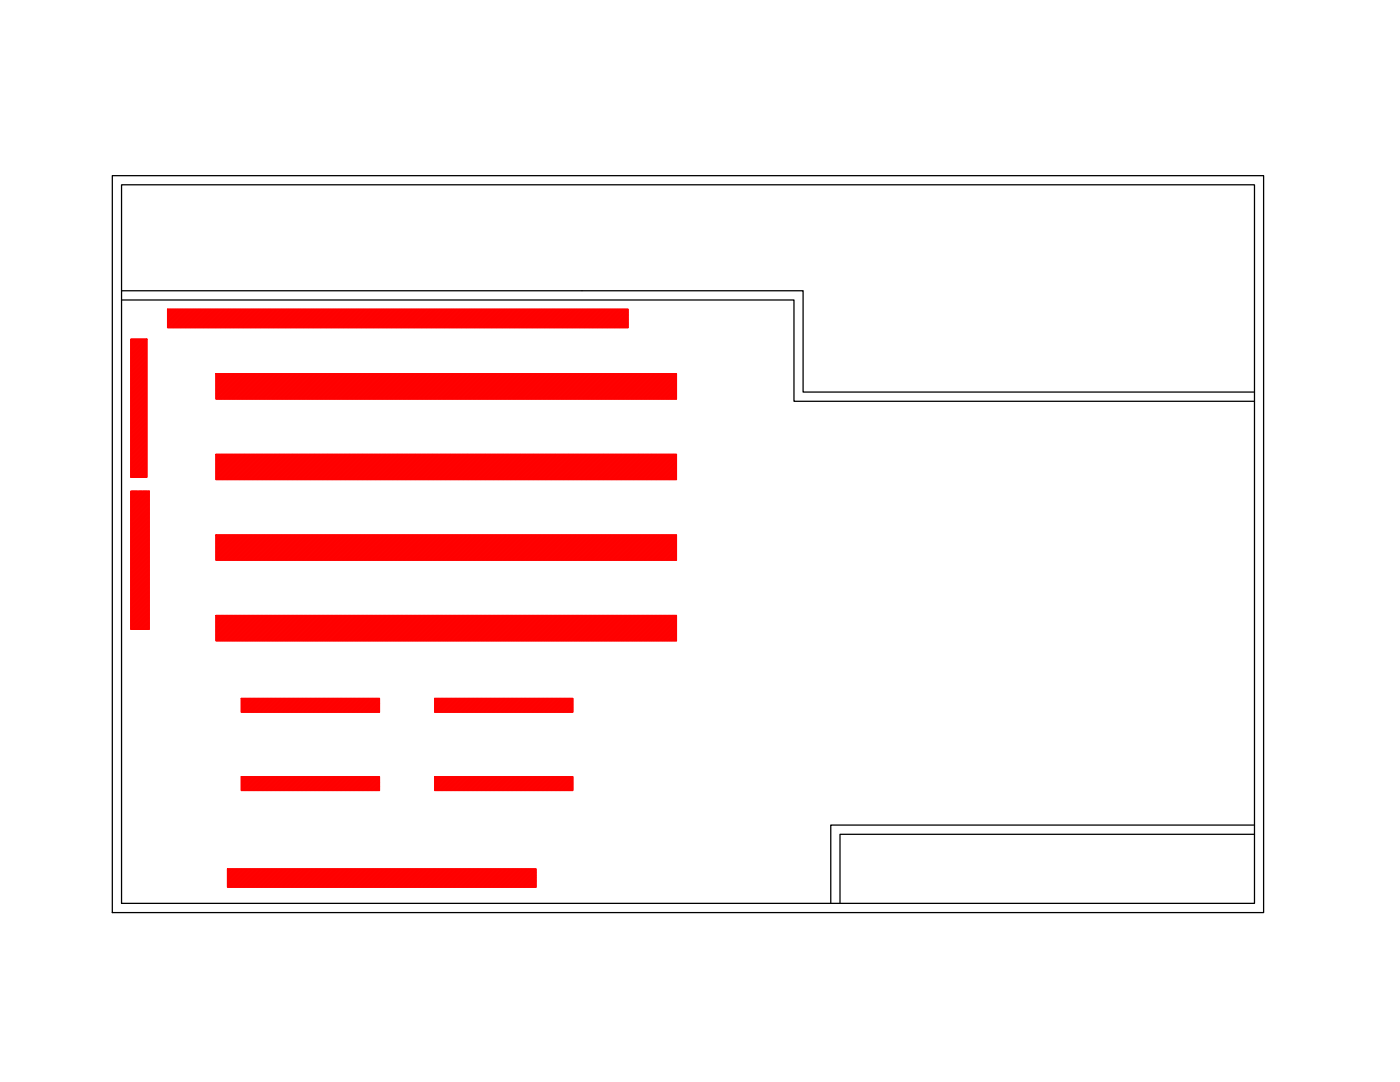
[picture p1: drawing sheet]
<svg xmlns="http://www.w3.org/2000/svg" width="279mm" height="216mm" viewBox="0 0 279 216" stroke-linecap="round" stroke-linejoin="round" font-family="sans-serif">
<!-- layer: outline -->
<path d="M22.4 35.1h229.8v147h-229.8zM24.3 36.9h226.1v143.4h-226.1zM24.3 58h136v20.2h90.1M24.3 59.9h134.2v20.2h91.9M250.4 166.5h-82.8v13.8M250.4 164.6h-84.6v15.7" fill="none" stroke="#000" stroke-width=".25"/>
<!-- layer: shelves -->
<g fill="none" stroke="#f00" stroke-width=".25">
<path d="M26.1 67.7h3.2v27.6h-3.2zM26.2 67.7l-.1 .1M26.4 67.7l-.3 .2M26.5 67.7l-.4 .4M26.7 67.7l-.6 .6M26.9 67.7l-.8 .7M27 67.7l-.9 .9M27.2 67.7l-1.1 1M27.3 67.7l-1.2 1.2M27.5 67.7l-1.4 1.4M27.7 67.7l-1.6 1.5M27.8 67.7l-1.7 1.7"/>
<path d="M28 67.7l-1.9 1.9M28.2 67.7l-2.1 2M28.3 67.7l-2.2 2.2M28.5 67.7l-2.4 2.4M28.6 67.7l-2.5 2.5M28.8 67.7l-2.7 2.7M29 67.7l-2.9 2.8M29.1 67.7l-3 3M29.3 67.7l-3.2 3.2M29.3 67.8l-3.2 3.2M29.3 68l-3.2 3.2M29.3 68.1l-3.2 3.3"/>
<path d="M29.3 68.3l-3.2 3.2M29.3 68.5l-3.2 3.2M29.3 68.6l-3.2 3.2M29.3 68.8l-3.2 3.2M29.3 68.9l-3.2 3.3M29.3 69.1l-3.2 3.2M29.3 69.3l-3.2 3.2M29.3 69.4l-3.2 3.2M29.3 69.6l-3.2 3.2M29.3 69.8l-3.2 3.2M29.3 69.9l-3.2 3.2M29.3 70.1l-3.2 3.2"/>
<path d="M29.3 70.3l-3.2 3.2M29.3 70.4l-3.2 3.2M29.3 70.6l-3.2 3.2M29.3 70.7l-3.2 3.3M29.3 70.9l-3.2 3.2M29.3 71.1l-3.2 3.2M29.3 71.2l-3.2 3.2M29.3 71.4l-3.2 3.2M29.3 71.5l-3.2 3.3M29.3 71.7l-3.2 3.2M29.3 71.9l-3.2 3.2M29.3 72l-3.2 3.2"/>
<path d="M29.3 72.2l-3.2 3.2M29.3 72.4l-3.2 3.2M29.3 72.5l-3.2 3.2M29.3 72.7l-3.2 3.2M29.3 72.9l-3.2 3.2M29.3 73l-3.2 3.2M29.3 73.2l-3.2 3.2M29.3 73.3l-3.2 3.3M29.3 73.5l-3.2 3.2M29.3 73.7l-3.2 3.2M29.3 73.8l-3.2 3.2M29.3 74l-3.2 3.2"/>
<path d="M29.3 74.1l-3.2 3.3M29.3 74.3l-3.2 3.2M29.3 74.5l-3.2 3.2M29.3 74.6l-3.2 3.3M29.3 74.8l-3.2 3.2M29.3 75l-3.2 3.2M29.3 75.1l-3.2 3.2M29.3 75.3l-3.2 3.2M29.3 75.4l-3.2 3.3M29.3 75.6l-3.2 3.2M29.3 75.8l-3.2 3.2M29.3 75.9l-3.2 3.2"/>
<path d="M29.3 76.1l-3.2 3.2M29.3 76.3l-3.2 3.2M29.3 76.4l-3.2 3.2M29.3 76.6l-3.2 3.2M29.3 76.8l-3.2 3.2M29.3 76.9l-3.2 3.2M29.3 77.1l-3.2 3.2M29.3 77.2l-3.2 3.3M29.3 77.4l-3.2 3.2M29.3 77.6l-3.2 3.2M29.3 77.7l-3.2 3.2M29.3 77.9l-3.2 3.2"/>
<path d="M29.3 78l-3.2 3.3M29.3 78.2l-3.2 3.2M29.3 78.4l-3.2 3.2M29.3 78.5l-3.2 3.2M29.3 78.7l-3.2 3.2M29.3 78.9l-3.2 3.2M29.3 79l-3.2 3.2M29.3 79.2l-3.2 3.2M29.3 79.4l-3.2 3.2M29.3 79.5l-3.2 3.2M29.3 79.7l-3.2 3.2M29.3 79.8l-3.2 3.3"/>
<path d="M29.3 80l-3.2 3.2M33.4 61.7h91.9v3.7h-91.9zM33.5 61.7h-.1M33.6 61.7l-.2 .2M33.8 61.7l-.4 .3M34 61.7l-.6 .5M34.1 61.7l-.7 .7M34.3 61.7l-.9 .8M34.5 61.7l-1.1 1M34.6 61.7l-1.2 1.2M34.8 61.7l-1.4 1.3M34.9 61.7l-1.5 1.5"/>
<path d="M35.1 61.7l-1.7 1.7M35.3 61.7l-1.9 1.8M35.4 61.7l-2 2M35.6 61.7l-2.2 2.1M35.8 61.7l-2.4 2.3M35.9 61.7l-2.5 2.5M36.1 61.7l-2.7 2.6M36.2 61.7l-2.8 2.8M36.4 61.7l-3 2.9M36.6 61.7l-3.2 3.1M36.7 61.7l-3.3 3.3M36.9 61.7l-3.5 3.4"/>
<path d="M37 61.7l-3.6 3.6M37.2 61.7l-3.7 3.7M37.4 61.7l-3.7 3.7M37.5 61.7l-3.6 3.7M37.7 61.7l-3.7 3.7M37.9 61.7l-3.7 3.7M38 61.7l-3.6 3.7M38.2 61.7l-3.7 3.7M38.4 61.7l-3.7 3.7M38.5 61.7l-3.7 3.7M38.7 61.7l-3.7 3.7M38.8 61.7l-3.6 3.7"/>
<path d="M39 61.7l-3.7 3.7M39.2 61.7l-3.7 3.7M39.3 61.7l-3.7 3.7M39.5 61.7l-3.7 3.7M39.6 61.7l-3.6 3.7M39.8 61.7l-3.7 3.7M40 61.7l-3.7 3.7M40.1 61.7l-3.6 3.7M40.3 61.7l-3.7 3.7M40.5 61.7l-3.7 3.7M40.6 61.7l-3.6 3.7M40.8 61.7l-3.7 3.7"/>
<path d="M41 61.7l-3.7 3.7M41.1 61.7l-3.7 3.7M41.3 61.7l-3.7 3.7M41.4 61.7l-3.6 3.7M41.6 61.7l-3.7 3.7M41.8 61.7l-3.7 3.7M41.9 61.7l-3.7 3.7M42.1 61.7l-3.7 3.7M42.2 61.7l-3.6 3.7M42.4 61.7l-3.7 3.7M42.6 61.7l-3.7 3.7M42.7 61.7l-3.6 3.7"/>
<path d="M42.9 61.7l-3.7 3.7M43.1 61.7l-3.7 3.7M43.1 74.6h91.9v5h-91.9zM43.2 74.6l-.1 .1M43.2 61.7l-3.7 3.7M43.3 74.6l-.2 .2M43.4 61.7l-3.7 3.7M43.5 74.6l-.4 .4M43.5 61.7l-3.6 3.7M43.7 74.6l-.6 .5M43.7 61.7l-3.7 3.7M43.8 74.6l-.7 .7"/>
<path d="M43.9 61.7l-3.7 3.7M44 74.6l-.9 .9M44 61.7l-3.6 3.7M44.2 74.6l-1.1 1M44.2 61.7l-3.7 3.7M44.3 74.6l-1.2 1.2M44.4 61.7l-3.7 3.7M44.5 74.6l-1.4 1.4M44.5 61.7l-3.6 3.7M44.7 74.6l-1.6 1.5M44.7 61.7l-3.7 3.7M44.8 74.6l-1.7 1.7"/>
<path d="M44.9 61.7l-3.7 3.7M45 74.6l-1.9 1.9M45 61.7l-3.7 3.7M45.1 74.6l-2 2M45.2 61.7l-3.7 3.7M45.3 74.6l-2.2 2.2M45.3 61.7l-3.6 3.7M45.5 74.6l-2.4 2.3M45.5 61.7l-3.7 3.7M45.6 74.6l-2.5 2.5M45.7 61.7l-3.7 3.7M45.8 74.6l-2.7 2.7"/>
<path d="M45.8 61.7l-3.7 3.7M46 74.6l-2.9 2.8M46 61.7l-3.7 3.7M46.1 74.6l-3 3M46.1 61.7l-3.6 3.7M46.3 74.6l-3.2 3.1M46.3 61.7l-3.7 3.7M46.4 74.6l-3.3 3.3M46.5 61.7l-3.7 3.7M46.6 74.6l-3.5 3.5M46.6 61.7l-3.6 3.7M46.8 74.6l-3.7 3.6"/>
<path d="M46.8 61.7l-3.7 3.7M46.9 74.6l-3.8 3.8M47 61.7l-3.7 3.7M47.1 74.6l-4 3.9M47.1 61.7l-3.6 3.7M47.3 74.6l-4.2 4.1M47.3 61.7l-3.7 3.7M47.4 74.6l-4.3 4.3M47.5 61.7l-3.7 3.7M47.6 74.6l-4.5 4.4M47.6 61.7l-3.7 3.7M47.8 74.6l-4.7 4.6"/>
<path d="M47.8 61.7l-3.7 3.7M47.9 74.6l-4.8 4.8M47.9 61.7l-3.6 3.7M48.1 74.6l-5 4.9M48.1 61.7l-3.7 3.7M48.2 74.6l-5 5M48.3 61.7l-3.7 3.7M48.4 74.6l-5.1 5M48.4 61.7l-3.7 3.7M48.6 74.6l-5.1 5M48.6 61.7l-3.7 3.7M48.7 74.6l-5 5"/>
<path d="M48.7 61.7l-3.6 3.7M48.9 74.6l-5.1 5M48.9 61.7l-3.7 3.7M49 74.6l-5 5M49.1 61.7l-3.7 3.7M49.2 74.6l-5 5M49.2 61.7l-3.6 3.7M49.4 74.6l-5.1 5M49.4 61.7l-3.7 3.7M49.5 74.6l-5 5M49.6 61.7l-3.7 3.7M49.7 74.6l-5.1 5"/>
<path d="M49.7 61.7l-3.7 3.7M49.8 74.6l-5 5M49.9 61.7l-3.7 3.7M50 74.6l-5 5M50.1 61.7l-3.7 3.7M50.2 74.6l-5.1 5M50.2 61.7l-3.7 3.7M50.3 74.6l-5 5M50.4 61.7l-3.7 3.7M50.5 74.6l-5.1 5M50.5 61.7l-3.6 3.7M50.7 74.6l-5.1 5"/>
<path d="M50.7 61.7l-3.7 3.7M50.8 74.6l-5 5M50.9 61.7l-3.7 3.7M51 74.6l-5.1 5M51 61.7l-3.7 3.7M51.2 74.6l-5.1 5M51.2 61.7l-3.7 3.7M51.3 74.6l-5 5M51.4 61.7l-3.7 3.7M51.5 74.6l-5.1 5M51.5 61.7l-3.7 3.7M51.6 74.6l-5 5"/>
<path d="M51.7 61.7l-3.7 3.7M51.8 74.6l-5 5M51.8 61.7l-3.6 3.7M52 74.6l-5.1 5M52 61.7l-3.7 3.7M52.1 74.6l-5 5M52.2 61.7l-3.7 3.7M52.3 74.6l-5.1 5M52.3 61.7l-3.7 3.7M52.5 74.6l-5.1 5M52.5 61.7l-3.7 3.7M52.6 74.6l-5 5"/>
<path d="M52.6 61.7l-3.6 3.7M52.8 74.6l-5.1 5M52.8 61.7l-3.7 3.7M52.9 74.6l-5 5M53 61.7l-3.7 3.7M53.1 74.6l-5.1 5M53.1 61.7l-3.6 3.7M53.3 74.6l-5.1 5M53.3 61.7l-3.7 3.7M53.4 74.6l-5 5M53.5 61.7l-3.7 3.7M53.6 74.6l-5.1 5"/>
<path d="M53.6 61.7l-3.6 3.7M53.8 74.6l-5.1 5M53.8 61.7l-3.7 3.7M53.9 74.6l-5 5M54 61.7l-3.7 3.7M54.1 74.6l-5.1 5M54.1 61.7l-3.7 3.7M54.3 74.6l-5.1 5M54.3 61.7l-3.7 3.7M54.4 74.6l-5.1 5M54.4 61.7l-3.6 3.7M54.6 74.6l-5.1 5"/>
<path d="M54.6 61.7l-3.7 3.7M54.7 74.6l-5 5M54.8 61.7l-3.7 3.7M54.9 74.6l-5.1 5M54.9 61.7l-3.7 3.7M55.1 74.6l-5.1 5M55.1 61.7l-3.7 3.7M55.2 74.6l-5 5M55.2 61.7l-3.6 3.7M55.4 74.6l-5.1 5M55.4 61.7l-3.7 3.7M55.5 74.6l-5 5"/>
<path d="M55.6 61.7l-3.7 3.7M55.7 74.6l-5 5M55.7 61.7l-3.7 3.7M55.9 74.6l-5.1 5M55.9 61.7l-3.7 3.7M56 74.6l-5 5M56.1 61.7l-3.7 3.7M56.2 74.6l-5.1 5M56.2 61.7l-3.6 3.7M56.3 74.6l-5 5M56.4 61.7l-3.7 3.7M56.5 74.6l-5 5"/>
<path d="M56.6 61.7l-3.7 3.7M56.7 74.6l-5.1 5M56.7 61.7l-3.7 3.7M56.8 74.6l-5 5M56.9 61.7l-3.7 3.7M57 74.6l-5.1 5M57 61.7l-3.6 3.7M57.2 74.6l-5.1 5M57.2 61.7l-3.7 3.7M57.3 74.6l-5 5M57.4 61.7l-3.7 3.7M57.5 74.6l-5.1 5"/>
<path d="M57.5 61.7l-3.7 3.7M57.7 74.6l-5.1 5M57.7 61.7l-3.7 3.7M57.8 74.6l-5 5M57.8 61.7l-3.6 3.7M58 74.6l-5.1 5M58 61.7l-3.7 3.7M58.1 74.6l-5 5M58.2 61.7l-3.7 3.7M58.3 74.6l-5 5M58.3 61.7l-3.6 3.7M58.5 74.6l-5.1 5"/>
<path d="M58.5 61.7l-3.7 3.7M58.6 74.6l-5 5M58.7 61.7l-3.7 3.7M58.8 74.6l-5.1 5M58.8 61.7l-3.7 3.7M58.9 74.6l-5 5M59 61.7l-3.7 3.7M59.1 74.6l-5 5M59.1 61.7l-3.6 3.7M59.3 74.6l-5.1 5M59.3 61.7l-3.7 3.7M59.4 74.6l-5 5"/>
<path d="M59.5 61.7l-3.7 3.7M59.6 74.6l-5.1 5M59.6 61.7l-3.6 3.7M59.8 74.6l-5.1 5M59.8 61.7l-3.7 3.7M59.9 74.6l-5 5M60 61.7l-3.7 3.7M60.1 74.6l-5.1 5M60.1 61.7l-3.6 3.7M60.3 74.6l-5.1 5M60.3 61.7l-3.7 3.7M60.4 74.6l-5 5"/>
<path d="M60.5 61.7l-3.7 3.7M60.6 74.6l-5.1 5M60.6 61.7l-3.7 3.7M60.7 74.6l-5 5M60.8 61.7l-3.7 3.7M60.9 74.6l-5.1 5M60.9 61.7l-3.6 3.7M61.1 74.6l-5.1 5M61.1 61.7l-3.7 3.7M61.2 74.6l-5 5M61.3 61.7l-3.7 3.7M61.4 74.6l-5.1 5"/>
<path d="M61.4 61.7l-3.7 3.7M61.6 74.6l-5.1 5M61.6 61.7l-3.7 3.7M61.7 74.6l-5 5M61.7 61.7l-3.6 3.7M61.9 74.6l-5.1 5M61.9 61.7l-3.7 3.7M62 74.6l-5 5M62.1 61.7l-3.7 3.7M62.2 74.6l-5.1 5M62.2 61.7l-3.6 3.7M62.4 74.6l-5.1 5"/>
<path d="M62.4 61.7l-3.7 3.7M62.5 74.6l-5 5M62.6 61.7l-3.7 3.7M62.7 74.6l-5.1 5M62.7 61.7l-3.6 3.7M62.8 74.6l-5 5M62.9 61.7l-3.7 3.7M63 74.6l-5 5M63.1 61.7l-3.7 3.7M63.2 74.6l-5.1 5M63.2 61.7l-3.7 3.7M63.3 74.6l-5 5"/>
<path d="M63.4 61.7l-3.7 3.7M63.5 74.6l-5.1 5M63.5 61.7l-3.6 3.7M63.7 74.6l-5.1 5M63.7 61.7l-3.7 3.7M63.8 74.6l-5 5M63.9 61.7l-3.7 3.7M64 74.6l-5.1 5M64 61.7l-3.7 3.7M64.2 74.6l-5.1 5M64.2 61.7l-3.7 3.7M64.3 74.6l-5 5"/>
<path d="M64.3 61.7l-3.6 3.7M64.5 74.6l-5.1 5M64.5 61.7l-3.7 3.7M64.6 74.6l-5 5M64.7 61.7l-3.7 3.7M64.8 74.6l-5 5M64.8 61.7l-3.6 3.7M65 74.6l-5.1 5M65 61.7l-3.7 3.7M65.1 74.6l-5 5M65.2 61.7l-3.7 3.7M65.3 74.6l-5.1 5"/>
<path d="M65.3 61.7l-3.7 3.7M65.4 74.6l-5 5M65.5 61.7l-3.7 3.7M65.6 74.6l-5 5M65.6 61.7l-3.6 3.7M65.8 74.6l-5.1 5M65.8 61.7l-3.7 3.7M65.9 74.6l-5 5M66 61.7l-3.7 3.7M66.1 74.6l-5.1 5M66.1 61.7l-3.6 3.7M66.3 74.6l-5.1 5"/>
<path d="M66.3 61.7l-3.7 3.7M66.4 74.6l-5 5M66.5 61.7l-3.7 3.7M66.6 74.6l-5.1 5M66.6 61.7l-3.7 3.7M66.8 74.6l-5.1 5M66.8 61.7l-3.7 3.7M66.9 74.6l-5.1 5M67 61.7l-3.7 3.7M67.1 74.6l-5.1 5M67.1 61.7l-3.7 3.7M67.2 74.6l-5 5"/>
<path d="M67.3 61.7l-3.7 3.7M67.4 74.6l-5 5M67.4 61.7l-3.6 3.7M67.6 74.6l-5.1 5M67.6 61.7l-3.7 3.7M67.7 74.6l-5 5M67.8 61.7l-3.7 3.7M67.9 74.6l-5.1 5M67.9 61.7l-3.7 3.7M68.1 74.6l-5.1 5M68.1 61.7l-3.7 3.7M68.2 74.6l-5 5"/>
<path d="M68.2 61.7l-3.6 3.7M68.4 74.6l-5.1 5M68.4 61.7l-3.7 3.7M68.5 74.6l-5 5M68.6 61.7l-3.7 3.7M68.7 74.6l-5.1 5M68.7 61.7l-3.6 3.7M68.9 74.6l-5.1 5M68.9 61.7l-3.7 3.7M69 74.6l-5 5M69.1 61.7l-3.7 3.7M69.2 74.6l-5.1 5"/>
<path d="M69.2 61.7l-3.6 3.7M69.3 74.6l-5 5M69.4 61.7l-3.7 3.7M69.5 74.6l-5 5M69.6 61.7l-3.7 3.7M69.7 74.6l-5.1 5M69.7 61.7l-3.7 3.7M69.8 74.6l-5 5M69.9 61.7l-3.7 3.7M70 74.6l-5.1 5M70 61.7l-3.6 3.7M70.2 74.6l-5.1 5"/>
<path d="M70.2 61.7l-3.7 3.7M70.3 74.6l-5 5M70.4 61.7l-3.7 3.7M70.5 74.6l-5.1 5M70.5 61.7l-3.7 3.7M70.7 74.6l-5.1 5M70.7 61.7l-3.7 3.7M70.8 74.6l-5 5M70.8 61.7l-3.6 3.7M71 74.6l-5.1 5M71 61.7l-3.7 3.7M71.1 74.6l-5 5"/>
<path d="M71.2 61.7l-3.7 3.7M71.3 74.6l-5 5M71.3 61.7l-3.7 3.7M71.5 74.6l-5.1 5M71.5 61.7l-3.7 3.7M71.6 74.6l-5 5M71.6 61.7l-3.6 3.7M71.8 74.6l-5.1 5M71.8 61.7l-3.7 3.7M71.9 74.6l-5 5M72 61.7l-3.7 3.7M72.1 74.6l-5 5"/>
<path d="M72.1 61.7l-3.6 3.7M72.3 74.6l-5.1 5M72.3 61.7l-3.7 3.7M72.4 74.6l-5 5M72.5 61.7l-3.7 3.7M72.6 74.6l-5.1 5M72.6 61.7l-3.6 3.7M72.8 74.6l-5.1 5M72.8 61.7l-3.7 3.7M72.9 74.6l-5 5M73 61.7l-3.7 3.7M73.1 74.6l-5.1 5"/>
<path d="M73.1 61.7l-3.7 3.7M73.3 74.6l-5.1 5M73.3 61.7l-3.7 3.7M73.4 74.6l-5 5M73.4 61.7l-3.6 3.7M73.6 74.6l-5.1 5M73.6 61.7l-3.7 3.7M73.7 74.6l-5 5M73.8 61.7l-3.7 3.7M73.9 74.6l-5 5M73.9 61.7l-3.6 3.7M74.1 74.6l-5.1 5"/>
<path d="M74.1 61.7l-3.7 3.7M74.2 74.6l-5 5M74.3 61.7l-3.7 3.7M74.4 74.6l-5.1 5M74.4 61.7l-3.7 3.7M74.5 74.6l-5 5M74.6 61.7l-3.7 3.7M74.7 74.6l-5 5M74.7 61.7l-3.6 3.7M74.9 74.6l-5.1 5M74.9 61.7l-3.7 3.7M75 74.6l-5 5"/>
<path d="M75.1 61.7l-3.7 3.7M75.2 74.6l-5.1 5M75.2 61.7l-3.6 3.7M75.4 74.6l-5.1 5M75.4 61.7l-3.7 3.7M75.5 74.6l-5 5M75.6 61.7l-3.7 3.7M75.7 74.6l-5.1 5M75.7 61.7l-3.6 3.7M75.8 74.6l-5 5M75.9 61.7l-3.7 3.7M76 74.6l-5 5"/>
<path d="M76.1 61.7l-3.7 3.7M76.2 74.6l-5.1 5M76.2 61.7l-3.7 3.7M76.3 74.6l-5 5M76.4 61.7l-3.7 3.7M76.5 74.6l-5.1 5M76.5 61.7l-3.6 3.7M76.7 74.6l-5.1 5M76.7 61.7l-3.7 3.7M76.8 74.6l-5 5M76.9 61.7l-3.7 3.7M77 74.6l-5.1 5"/>
<path d="M77 61.7l-3.7 3.7M77.2 74.6l-5.1 5M77.2 61.7l-3.7 3.7M77.3 74.6l-5 5M77.3 61.7l-3.6 3.7M77.5 74.6l-5.1 5M77.5 61.7l-3.7 3.7M77.6 74.6l-5 5M77.7 61.7l-3.7 3.7M77.8 74.6l-5.1 5M77.8 61.7l-3.7 3.7M78 74.6l-5.1 5"/>
<path d="M78 61.7l-3.7 3.7M78.1 74.6l-5 5M78.1 61.7l-3.6 3.7M78.3 74.6l-5.1 5M78.3 61.7l-3.7 3.7M78.4 74.6l-5 5M78.5 61.7l-3.7 3.7M78.6 74.6l-5 5M78.6 61.7l-3.6 3.7M78.8 74.6l-5.1 5M78.8 61.7l-3.7 3.7M78.9 74.6l-5 5"/>
<path d="M79 61.7l-3.7 3.7M79.1 74.6l-5.1 5M79.1 61.7l-3.6 3.7M79.3 74.6l-5.1 5M79.3 61.7l-3.7 3.7M79.4 74.6l-5 5M79.5 61.7l-3.7 3.7M79.6 74.6l-5.1 5M79.6 61.7l-3.7 3.7M79.8 74.6l-5.1 5M79.8 61.7l-3.7 3.7M79.9 74.6l-5 5"/>
<path d="M79.9 61.7l-3.6 3.7M80.1 74.6l-5.1 5M80.1 61.7l-3.7 3.7M80.2 74.6l-5 5M80.3 61.7l-3.7 3.7M80.4 74.6l-5 5M80.4 61.7l-3.6 3.7M80.6 74.6l-5.1 5M80.6 61.7l-3.7 3.7M80.7 74.6l-5 5M80.8 61.7l-3.7 3.7M80.9 74.6l-5.1 5"/>
<path d="M80.9 61.7l-3.7 3.7M81 74.6l-5 5M81.1 61.7l-3.7 3.7M81.2 74.6l-5 5M81.2 61.7l-3.6 3.7M81.4 74.6l-5.1 5M81.4 61.7l-3.7 3.7M81.5 74.6l-5 5M81.6 61.7l-3.7 3.7M81.7 74.6l-5.1 5M81.7 61.7l-3.6 3.7M81.9 74.6l-5.1 5"/>
<path d="M81.9 61.7l-3.7 3.7M82 74.6l-5 5M82.1 61.7l-3.7 3.7M82.2 74.6l-5.1 5M82.2 61.7l-3.7 3.7M82.3 74.6l-5 5M82.4 61.7l-3.7 3.7M82.5 74.6l-5.1 5M82.5 61.7l-3.6 3.7M82.7 74.6l-5.1 5M82.7 61.7l-3.7 3.7M82.8 74.6l-5 5"/>
<path d="M82.9 61.7l-3.7 3.7M83 74.6l-5.1 5M83 61.7l-3.6 3.7M83.2 74.6l-5.1 5M83.2 61.7l-3.7 3.7M83.3 74.6l-5 5M83.4 61.7l-3.7 3.7M83.5 74.6l-5.1 5M83.5 61.7l-3.7 3.7M83.7 74.6l-5.1 5M83.7 61.7l-3.7 3.7M83.8 74.6l-5 5"/>
<path d="M83.8 61.7l-3.6 3.7M84 74.6l-5.1 5M84 61.7l-3.7 3.7M84.1 74.6l-5 5M84.2 61.7l-3.7 3.7M84.3 74.6l-5.1 5M84.3 61.7l-3.7 3.7M84.5 74.6l-5.1 5M84.5 61.7l-3.7 3.7M84.6 74.6l-5 5M84.6 61.7l-3.6 3.7M84.8 74.6l-5.1 5"/>
<path d="M84.8 61.7l-3.7 3.7M84.9 74.6l-5 5M85 61.7l-3.7 3.7M85.1 74.6l-5 5M85.1 61.7l-3.6 3.7M85.3 74.6l-5.1 5M85.3 61.7l-3.7 3.7M85.4 74.6l-5 5M85.5 61.7l-3.7 3.7M85.6 74.6l-5.1 5M85.6 61.7l-3.6 3.7M85.8 74.6l-5.1 5"/>
<path d="M85.8 61.7l-3.7 3.7M85.9 74.6l-5 5M86 61.7l-3.7 3.7M86.1 74.6l-5.1 5M86.1 61.7l-3.7 3.7M86.3 74.6l-5.1 5M86.3 61.7l-3.7 3.7M86.4 74.6l-5 5M86.4 61.7l-3.6 3.7M86.6 74.6l-5.1 5M86.6 61.7l-3.7 3.7M86.7 74.6l-5 5"/>
<path d="M86.8 61.7l-3.7 3.7M86.9 74.6l-5 5M86.9 61.7l-3.7 3.7M87.1 74.6l-5.1 5M87.1 61.7l-3.7 3.7M87.2 74.6l-5 5M87.2 61.7l-3.6 3.7M87.4 74.6l-5.1 5M87.4 61.7l-3.7 3.7M87.5 74.6l-5 5M87.6 61.7l-3.7 3.7M87.7 74.6l-5 5"/>
<path d="M87.7 61.7l-3.6 3.7M87.9 74.6l-5.1 5M87.9 61.7l-3.7 3.7M88 74.6l-5 5M88.1 61.7l-3.7 3.7M88.2 74.6l-5.1 5M88.2 61.7l-3.6 3.7M88.3 74.6l-5 5M88.4 61.7l-3.7 3.7M88.5 74.6l-5 5M88.6 61.7l-3.7 3.7M88.7 74.6l-5.1 5"/>
<path d="M88.7 61.7l-3.7 3.7M88.9 74.6l-5.1 5M88.9 61.7l-3.7 3.7M89 74.6l-5.1 5M89 61.7l-3.6 3.7M89.2 74.6l-5.1 5M89.2 61.7l-3.7 3.7M89.3 74.6l-5 5M89.4 61.7l-3.7 3.7M89.5 74.6l-5.1 5M89.5 61.7l-3.6 3.7M89.7 74.6l-5.1 5"/>
<path d="M89.7 61.7l-3.7 3.7M89.8 74.6l-5 5M89.9 61.7l-3.7 3.7M90 74.6l-5.1 5M90 61.7l-3.7 3.7M90.1 74.6l-5 5M90.2 61.7l-3.7 3.7M90.3 74.6l-5 5M90.3 61.7l-3.6 3.7M90.5 74.6l-5.1 5M90.5 61.7l-3.7 3.7M90.6 74.6l-5 5"/>
<path d="M90.7 61.7l-3.7 3.7M90.8 74.6l-5.1 5M90.8 61.7l-3.7 3.7M91 74.6l-5.1 5M91 61.7l-3.7 3.7M91.1 74.6l-5 5M91.1 61.7l-3.6 3.7M91.3 74.6l-5.1 5M91.3 61.7l-3.7 3.7M91.4 74.6l-5 5M91.5 61.7l-3.7 3.7M91.6 74.6l-5 5"/>
<path d="M91.7 61.7l-3.7 3.7M91.8 74.6l-5.1 5M91.8 61.7l-3.7 3.7M91.9 74.6l-5 5M92 61.7l-3.7 3.7M92.1 74.6l-5.1 5M92.1 61.7l-3.6 3.7M92.3 74.6l-5.1 5M92.3 61.7l-3.7 3.7M92.4 74.6l-5 5M92.5 61.7l-3.7 3.7M92.6 74.6l-5.1 5"/>
<path d="M92.6 61.7l-3.7 3.7M92.8 74.6l-5.1 5M92.8 61.7l-3.7 3.7M92.9 74.6l-5 5M92.9 61.7l-3.6 3.7M93.1 74.6l-5.1 5M93.1 61.7l-3.7 3.7M93.2 74.6l-5 5M93.3 61.7l-3.7 3.7M93.4 74.6l-5.1 5M93.4 61.7l-3.7 3.7M93.6 74.6l-5.1 5"/>
<path d="M93.6 61.7l-3.7 3.7M93.7 74.6l-5 5M93.7 61.7l-3.6 3.7M93.9 74.6l-5.1 5M93.9 61.7l-3.7 3.7M94 74.6l-5 5M94.1 61.7l-3.7 3.7M94.2 74.6l-5 5M94.2 61.7l-3.6 3.7M94.4 74.6l-5.1 5M94.4 61.7l-3.7 3.7M94.5 74.6l-5 5"/>
<path d="M94.6 61.7l-3.7 3.7M94.7 74.6l-5.1 5M94.7 61.7l-3.6 3.7M94.9 74.6l-5.1 5M94.9 61.7l-3.7 3.7M95 74.6l-5 5M95.1 61.7l-3.7 3.7M95.2 74.6l-5.1 5M95.2 61.7l-3.7 3.7M95.4 74.6l-5.1 5M95.4 61.7l-3.7 3.7M95.5 74.6l-5.1 5"/>
<path d="M95.5 61.7l-3.6 3.7M95.7 74.6l-5.1 5M95.7 61.7l-3.7 3.7M95.8 74.6l-5 5M95.9 61.7l-3.7 3.7M96 74.6l-5.1 5M96 61.7l-3.6 3.7M96.2 74.6l-5.1 5M96.2 61.7l-3.7 3.7M96.3 74.6l-5 5M96.4 61.7l-3.7 3.7M96.5 74.6l-5.1 5"/>
<path d="M96.5 61.7l-3.7 3.7M96.6 74.6l-5 5M96.7 61.7l-3.7 3.7M96.8 74.6l-5 5M96.8 61.7l-3.6 3.7M97 74.6l-5.1 5M97 61.7l-3.7 3.7M97.1 74.6l-5 5M97.2 61.7l-3.7 3.7M97.3 74.6l-5.1 5M97.3 61.7l-3.7 3.7M97.5 74.6l-5.1 5"/>
<path d="M97.5 61.7l-3.7 3.7M97.6 74.6l-5 5M97.7 61.7l-3.7 3.7M97.8 74.6l-5.1 5M97.8 61.7l-3.7 3.7M97.9 74.6l-5 5M98 61.7l-3.7 3.7M98.1 74.6l-5.1 5M98.1 61.7l-3.6 3.7M98.3 74.6l-5.1 5M98.3 61.7l-3.7 3.7M98.4 74.6l-5 5"/>
<path d="M98.5 61.7l-3.7 3.7M98.6 74.6l-5.1 5M98.6 61.7l-3.6 3.7M98.8 74.6l-5.1 5M98.8 61.7l-3.7 3.7M98.9 74.6l-5 5M99 61.7l-3.7 3.7M99.1 74.6l-5.1 5M99.1 61.7l-3.7 3.7M99.3 74.6l-5.1 5M99.3 61.7l-3.7 3.7M99.4 74.6l-5 5"/>
<path d="M99.4 61.7l-3.6 3.7M99.6 74.6l-5.1 5M99.6 61.7l-3.7 3.7M99.7 74.6l-5 5M99.8 61.7l-3.7 3.7M99.9 74.6l-5.1 5M99.9 61.7l-3.7 3.7M100.1 74.6l-5.1 5M100.1 61.7l-3.7 3.7M100.2 74.6l-5 5M100.2 61.7l-3.6 3.7M100.4 74.6l-5.1 5"/>
<path d="M100.4 61.7l-3.7 3.7M100.5 74.6l-5 5M100.6 61.7l-3.7 3.7M100.7 74.6l-5 5M100.7 61.7l-3.6 3.7M100.9 74.6l-5.1 5M100.9 61.7l-3.7 3.7M101 74.6l-5 5M101.1 61.7l-3.7 3.7M101.2 74.6l-5.1 5M101.2 61.7l-3.6 3.7M101.4 74.6l-5.1 5"/>
<path d="M101.4 61.7l-3.7 3.7M101.5 74.6l-5 5M101.6 61.7l-3.7 3.7M101.7 74.6l-5.1 5M101.7 61.7l-3.7 3.7M101.9 74.6l-5.1 5M101.9 61.7l-3.7 3.7M102 74.6l-5.1 5M102 61.7l-3.6 3.7M102.2 74.6l-5.1 5M102.2 61.7l-3.7 3.7M102.3 74.6l-5 5"/>
<path d="M102.4 61.7l-3.7 3.7M102.5 74.6l-5.1 5M102.5 61.7l-3.7 3.7M102.7 74.6l-5.1 5M102.7 61.7l-3.7 3.7M102.8 74.6l-5 5M102.8 61.7l-3.6 3.7M103 74.6l-5.1 5M103 61.7l-3.7 3.7M103.1 74.6l-5 5M103.2 61.7l-3.7 3.7M103.3 74.6l-5 5"/>
<path d="M103.3 61.7l-3.6 3.7M103.5 74.6l-5.1 5M103.5 61.7l-3.7 3.7M103.6 74.6l-5 5M103.7 61.7l-3.7 3.7M103.8 74.6l-5.1 5M103.8 61.7l-3.6 3.7M103.9 74.6l-5 5M104 61.7l-3.7 3.7M104.1 74.6l-5 5M104.2 61.7l-3.7 3.7M104.3 74.6l-5.1 5"/>
<path d="M104.3 61.7l-3.7 3.7M104.4 74.6l-5 5M104.5 61.7l-3.7 3.7M104.6 74.6l-5.1 5M104.6 61.7l-3.6 3.7M104.8 74.6l-5.1 5M104.8 61.7l-3.7 3.7M104.9 74.6l-5 5M105 61.7l-3.7 3.7M105.1 74.6l-5.1 5M105.1 61.7l-3.6 3.7M105.3 74.6l-5.1 5"/>
<path d="M105.3 61.7l-3.7 3.7M105.4 74.6l-5 5M105.5 61.7l-3.7 3.7M105.6 74.6l-5.1 5M105.6 61.7l-3.7 3.7M105.7 74.6l-5 5M105.8 61.7l-3.7 3.7M105.9 74.6l-5 5M105.9 61.7l-3.6 3.7M106.1 74.6l-5.1 5M106.1 61.7l-3.7 3.7M106.2 74.6l-5 5"/>
<path d="M106.3 61.7l-3.7 3.7M106.4 74.6l-5.1 5M106.4 61.7l-3.7 3.7M106.6 74.6l-5.1 5M106.6 61.7l-3.7 3.7M106.7 74.6l-5 5M106.7 61.7l-3.6 3.7M106.9 74.6l-5.1 5M106.9 61.7l-3.7 3.7M107 74.6l-5 5M107.1 61.7l-3.7 3.7M107.2 74.6l-5 5"/>
<path d="M107.2 61.7l-3.6 3.7M107.4 74.6l-5.1 5M107.4 61.7l-3.7 3.7M107.5 74.6l-5 5M107.6 61.7l-3.7 3.7M107.7 74.6l-5.1 5M107.7 61.7l-3.6 3.7M107.9 74.6l-5.1 5M107.9 61.7l-3.7 3.7M108 74.6l-5 5M108.1 61.7l-3.7 3.7M108.2 74.6l-5.1 5"/>
<path d="M108.2 61.7l-3.7 3.7M108.4 74.6l-5.1 5M108.4 61.7l-3.7 3.7M108.5 74.6l-5.1 5M108.5 61.7l-3.6 3.7M108.7 74.6l-5.1 5M108.7 61.7l-3.7 3.7M108.8 74.6l-5 5M108.9 61.7l-3.7 3.7M109 74.6l-5.1 5M109 61.7l-3.7 3.7M109.2 74.6l-5.1 5"/>
<path d="M109.2 61.7l-3.7 3.7M109.3 74.6l-5 5M109.3 61.7l-3.6 3.7M109.5 74.6l-5.1 5M109.5 61.7l-3.7 3.7M109.6 74.6l-5 5M109.7 61.7l-3.7 3.7M109.8 74.6l-5 5M109.8 61.7l-3.6 3.7M110 74.6l-5.1 5M110 61.7l-3.7 3.7M110.1 74.6l-5 5"/>
<path d="M110.2 61.7l-3.7 3.7M110.3 74.6l-5.1 5M110.3 61.7l-3.6 3.7M110.4 74.6l-5 5M110.5 61.7l-3.7 3.7M110.6 74.6l-5 5M110.7 61.7l-3.7 3.7M110.8 74.6l-5.1 5M110.8 61.7l-3.7 3.7M110.9 74.6l-5 5M111 61.7l-3.7 3.7M111.1 74.6l-5.1 5"/>
<path d="M111.1 61.7l-3.6 3.7M111.3 74.6l-5.1 5M111.3 61.7l-3.7 3.7M111.4 74.6l-5 5M111.5 61.7l-3.7 3.7M111.6 74.6l-5.1 5M111.6 61.7l-3.7 3.7M111.8 74.6l-5.1 5M111.8 61.7l-3.7 3.7M111.9 74.6l-5 5M112 61.7l-3.7 3.7M112.1 74.6l-5.1 5"/>
<path d="M112.1 61.7l-3.7 3.7M112.2 74.6l-5 5M112.3 61.7l-3.7 3.7M112.4 74.6l-5 5M112.4 61.7l-3.6 3.7M112.6 74.6l-5.1 5M112.6 61.7l-3.7 3.7M112.7 74.6l-5 5M112.8 61.7l-3.7 3.7M112.9 74.6l-5.1 5M112.9 61.7l-3.7 3.7M113.1 74.6l-5.1 5"/>
<path d="M113.1 61.7l-3.7 3.7M113.2 74.6l-5 5M113.2 61.7l-3.6 3.7M113.4 74.6l-5.1 5M113.4 61.7l-3.7 3.7M113.5 74.6l-5 5M113.6 61.7l-3.7 3.7M113.7 74.6l-5.1 5M113.7 61.7l-3.6 3.7M113.9 74.6l-5.1 5M113.9 61.7l-3.7 3.7M114 74.6l-5 5"/>
<path d="M114.1 61.7l-3.7 3.7M114.2 74.6l-5.1 5M114.2 61.7l-3.6 3.7M114.4 74.6l-5.1 5M114.4 61.7l-3.7 3.7M114.5 74.6l-5 5M114.6 61.7l-3.7 3.7M114.7 74.6l-5.1 5M114.7 61.7l-3.7 3.7M114.9 74.6l-5.1 5M114.9 61.7l-3.7 3.7M115 74.6l-5.1 5"/>
<path d="M115 61.7l-3.6 3.7M115.2 74.6l-5.1 5M115.2 61.7l-3.7 3.7M115.3 74.6l-5 5M115.4 61.7l-3.7 3.7M115.5 74.6l-5.1 5M115.5 61.7l-3.7 3.7M115.7 74.6l-5.1 5M115.7 61.7l-3.7 3.7M115.8 74.6l-5 5M115.8 61.7l-3.6 3.7M116 74.6l-5.1 5"/>
<path d="M116 61.7l-3.7 3.7M116.1 74.6l-5 5M116.2 61.7l-3.7 3.7M116.3 74.6l-5 5M116.3 61.7l-3.6 3.7M116.5 74.6l-5.1 5M116.5 61.7l-3.7 3.7M116.6 74.6l-5 5M116.7 61.7l-3.7 3.7M116.8 74.6l-5.1 5M116.8 61.7l-3.6 3.7M116.9 74.6l-5 5"/>
<path d="M117 61.7l-3.7 3.7M117.1 74.6l-5 5M117.2 61.7l-3.7 3.7M117.3 74.6l-5.1 5M117.3 61.7l-3.7 3.7M117.4 74.6l-5 5M117.5 61.7l-3.7 3.7M117.6 74.6l-5.1 5M117.6 61.7l-3.6 3.7M117.8 74.6l-5.1 5M117.8 61.7l-3.7 3.7M117.9 74.6l-5 5"/>
<path d="M118 61.7l-3.7 3.7M118.1 74.6l-5.1 5M118.1 61.7l-3.7 3.7M118.3 74.6l-5.1 5M118.3 61.7l-3.7 3.7M118.4 74.6l-5 5M118.4 61.7l-3.6 3.7M118.6 74.6l-5.1 5M118.6 61.7l-3.7 3.7M118.7 74.6l-5 5M118.8 61.7l-3.7 3.7M118.9 74.6l-5 5"/>
<path d="M118.9 61.7l-3.6 3.7M119.1 74.6l-5.1 5M119.1 61.7l-3.7 3.7M119.2 74.6l-5 5M119.3 61.7l-3.7 3.7M119.4 74.6l-5.1 5M119.4 61.7l-3.7 3.7M119.5 74.6l-5 5M119.6 61.7l-3.7 3.7M119.7 74.6l-5 5M119.7 61.7l-3.6 3.7M119.9 74.6l-5.1 5"/>
<path d="M119.9 61.7l-3.7 3.7M120 74.6l-5 5M120.1 61.7l-3.7 3.7M120.2 74.6l-5.1 5M120.2 61.7l-3.6 3.7M120.4 74.6l-5.1 5M120.4 61.7l-3.7 3.7M120.5 74.6l-5 5M120.6 61.7l-3.7 3.7M120.7 74.6l-5.1 5M120.7 61.7l-3.6 3.7M120.9 74.6l-5.1 5"/>
<path d="M120.9 61.7l-3.7 3.7M121 74.6l-5 5M121.1 61.7l-3.7 3.7M121.2 74.6l-5.1 5M121.2 61.7l-3.7 3.7M121.3 74.6l-5 5M121.4 61.7l-3.7 3.7M121.5 74.6l-5 5M121.5 61.7l-3.6 3.7M121.7 74.6l-5.1 5M121.7 61.7l-3.7 3.7M121.8 74.6l-5 5"/>
<path d="M121.9 61.7l-3.7 3.7M122 74.6l-5.1 5M122 61.7l-3.7 3.7M122.2 74.6l-5.1 5M122.2 61.7l-3.7 3.7M122.3 74.6l-5 5M122.3 61.7l-3.6 3.7M122.5 74.6l-5.1 5M122.5 61.7l-3.7 3.7M122.6 74.6l-5 5M122.7 61.7l-3.7 3.7M122.8 74.6l-5 5"/>
<path d="M122.8 61.7l-3.6 3.7M123 74.6l-5.1 5M123 61.7l-3.7 3.7M123.1 74.6l-5 5M123.2 61.7l-3.7 3.7M123.3 74.6l-5.1 5M123.3 61.7l-3.6 3.7M123.4 74.6l-5 5M123.5 61.7l-3.7 3.7M123.6 74.6l-5 5M123.7 61.7l-3.7 3.7M123.8 74.6l-5.1 5"/>
<path d="M123.8 61.7l-3.7 3.7M123.9 74.6l-5 5M124 61.7l-3.7 3.7M124.1 74.6l-5.1 5M124.1 61.7l-3.6 3.7M124.3 74.6l-5.1 5M124.3 61.7l-3.7 3.7M124.4 74.6l-5 5M124.5 61.7l-3.7 3.7M124.6 74.6l-5.1 5M124.6 61.7l-3.7 3.7M124.8 74.6l-5.1 5"/>
<path d="M124.8 61.7l-3.7 3.7M124.9 74.6l-5 5M124.9 61.7l-3.6 3.7M125.1 74.6l-5.1 5M125.1 61.7l-3.7 3.7M125.2 74.6l-5 5M125.3 61.7l-3.7 3.7M125.3 61.8l-3.5 3.6M125.3 61.9l-3.4 3.5M125.3 62.1l-3.2 3.3M125.3 62.3l-3.1 3.1M125.3 62.4l-2.9 3"/>
<path d="M125.3 62.6l-2.7 2.8M125.3 62.8l-2.6 2.6M125.3 62.9l-2.4 2.5M125.3 63.1l-2.2 2.3M125.3 63.2l-2.1 2.2M125.3 63.4l-1.9 2M125.3 63.6l-1.8 1.8M125.3 63.7l-1.6 1.7M125.3 63.9l-1.4 1.5M125.3 64.1l-1.3 1.3M125.3 64.2l-1.1 1.2M125.3 64.4l-.9 1"/>
<path d="M125.3 64.5l-.8 .9M125.3 64.7l-.6 .7M125.3 64.9l-.5 .5M125.3 65l-.3 .4M125.3 65.2l-.1 .2M125.3 65.3v.1M125.4 74.6l-5 5M125.6 74.6l-5.1 5M125.7 74.6l-5 5M125.9 74.6l-5.1 5M126 74.6l-5 5M126.2 74.6l-5 5"/>
<path d="M126.4 74.6l-5.1 5M126.5 74.6l-5 5M126.7 74.6l-5.1 5M126.9 74.6l-5.1 5M127 74.6l-5 5M127.2 74.6l-5.1 5M127.4 74.6l-5.1 5M127.5 74.6l-5 5M127.7 74.6l-5.1 5M127.8 74.6l-5 5M128 74.6l-5 5M128.2 74.6l-5.1 5"/>
<path d="M128.3 74.6l-5 5M128.5 74.6l-5.1 5M128.7 74.6l-5.1 5M128.8 74.6l-5 5M129 74.6l-5.1 5M129.1 74.6l-5 5M129.3 74.6l-5.1 5M129.5 74.6l-5.1 5M129.6 74.6l-5 5M129.8 74.6l-5.1 5M129.9 74.6l-5 5M130.1 74.6l-5 5"/>
<path d="M130.3 74.6l-5.1 5M130.5 74.6l-5.1 5M130.6 74.6l-5.1 5M130.8 74.6l-5.1 5M130.9 74.6l-5 5M131.1 74.6l-5.1 5M131.3 74.6l-5.1 5M131.4 74.6l-5 5M131.6 74.6l-5.1 5M131.7 74.6l-5 5M131.9 74.6l-5 5M132.1 74.6l-5.1 5"/>
<path d="M132.2 74.6l-5 5M132.4 74.6l-5.1 5M132.5 74.6l-5 5M132.7 74.6l-5 5M132.9 74.6l-5.1 5M133 74.6l-5 5M133.2 74.6l-5.1 5M133.4 74.6l-5.1 5M133.5 74.6l-5 5M133.7 74.6l-5.1 5M133.9 74.6l-5.1 5M134 74.6l-5 5"/>
<path d="M134.2 74.6l-5.1 5M134.3 74.6l-5 5M134.5 74.6l-5 5M134.7 74.6l-5.1 5M134.8 74.6l-5 5M135 74.6l-5.1 5M135 74.7l-4.9 4.9M135 74.9l-4.7 4.7M135 75l-4.6 4.6M135 75.2l-4.4 4.4M135 75.4l-4.3 4.2M135 75.5l-4.1 4.1"/>
<path d="M135 75.7l-3.9 3.9M135 75.8l-3.8 3.8M135 76l-3.6 3.6M135 76.2l-3.4 3.4M135 76.3l-3.3 3.3M135 76.5l-3.1 3.1M135 76.7l-3 2.9M135 76.8l-2.8 2.8M135 77l-2.6 2.6M135 77.2l-2.5 2.4M135 77.3l-2.3 2.3M135 77.5l-2.1 2.1"/>
<path d="M135 77.6l-2 2M135 77.8l-1.8 1.8M135 78l-1.7 1.6M135 78.1l-1.5 1.5M135 78.3l-1.3 1.3M135 78.4l-1.2 1.2M135 78.6l-1 1M135 78.8l-.8 .8M135 78.9l-.7 .7M135 79.1l-.5 .5M135 79.2l-.4 .4M135 79.4l-.2 .2"/>
<path d="M135 79.6h.1M26.1 98h3.7v27.6h-3.7zM26.2 98l-.1 .1M26.4 98l-.3 .3M26.6 98l-.5 .5M26.7 98l-.6 .7M26.9 98l-.8 .8M27.1 98l-1 1M27.2 98l-1.1 1.1M27.4 98l-1.3 1.3M27.6 98l-1.5 1.5M27.7 98l-1.6 1.6"/>
<path d="M27.9 98l-1.8 1.8M28 98l-1.9 1.9M28.2 98l-2.1 2.1M28.4 98l-2.3 2.3M28.5 98l-2.4 2.4M28.7 98l-2.6 2.6M28.9 98l-2.8 2.8M29 98l-2.9 2.9M29.2 98l-3.1 3.1M29.3 80.2l-3.2 3.2M29.3 80.3l-3.2 3.2M29.3 80.5l-3.2 3.2"/>
<path d="M29.3 80.6l-3.2 3.3M29.3 80.8l-3.2 3.2M29.3 81l-3.2 3.2M29.3 81.1l-3.2 3.2M29.3 81.3l-3.2 3.2M29.3 81.4l-3.2 3.3M29.3 81.6l-3.2 3.2M29.3 81.8l-3.2 3.2M29.3 81.9l-3.2 3.3M29.3 82.1l-3.2 3.2M29.3 82.3l-3.2 3.2M29.3 82.4l-3.2 3.2"/>
<path d="M29.3 82.6l-3.2 3.2M29.3 82.8l-3.2 3.2M29.3 82.9l-3.2 3.2M29.3 83.1l-3.2 3.2M29.3 83.2l-3.2 3.3M29.3 83.4l-3.2 3.2M29.3 83.6l-3.2 3.2M29.3 83.7l-3.2 3.3M29.3 83.9l-3.2 3.2M29.3 84.1l-3.2 3.2M29.3 84.2l-3.2 3.2M29.3 84.4l-3.2 3.2"/>
<path d="M29.3 84.5l-3.2 3.3M29.3 84.7l-3.2 3.2M29.3 84.9l-3.2 3.2M29.3 85l-3.2 3.2M29.3 85.2l-3.2 3.2M29.3 85.4l-3.2 3.2M29.3 85.5l-3.2 3.2M29.3 85.7l-3.2 3.2M29.3 85.9l-3.2 3.2M29.3 86l-3.2 3.2M29.3 86.2l-3.2 3.2M29.3 86.3l-3.2 3.3"/>
<path d="M29.3 86.5l-3.2 3.2M29.3 86.7l-3.2 3.2M29.3 86.8l-3.2 3.2M29.3 87l-3.2 3.2M29.3 87.1l-3.2 3.3M29.3 87.3l-3.2 3.2M29.3 87.5l-3.2 3.2M29.3 87.6l-3.2 3.2M29.3 87.8l-3.2 3.2M29.3 87.9l-3.2 3.3M29.3 88.1l-3.2 3.2M29.3 88.3l-3.2 3.2"/>
<path d="M29.3 88.4l-3.2 3.3M29.3 88.6l-3.2 3.2M29.3 88.8l-3.2 3.2M29.3 88.9l-3.2 3.2M29.3 89.1l-3.2 3.2M29.3 89.3l-3.2 3.2M29.3 89.4l-3.2 3.2M29.3 89.6l-3.2 3.2M29.3 89.7l-3.2 3.3M29.3 89.9l-3.2 3.2M29.3 90.1l-3.2 3.2M29.3 90.2l-3.2 3.3"/>
<path d="M29.3 90.4l-3.2 3.2M29.3 90.6l-3.2 3.2M29.3 90.7l-3.2 3.2M29.3 90.9l-3.2 3.2M29.3 91l-3.2 3.3M29.3 91.2l-3.2 3.2M29.3 91.4l-3.2 3.2M29.3 91.5l-3.2 3.2M29.3 91.7l-3.2 3.2M29.3 91.9l-3.2 3.2M29.3 92l-3.2 3.2M29.3 92.2l-3.1 3.1"/>
<path d="M29.3 92.4l-2.9 2.9M29.3 92.5l-2.7 2.8M29.3 92.7l-2.6 2.6M29.3 92.8l-2.4 2.5M29.3 93l-2.2 2.3M29.3 93.2l-2.1 2.1M29.3 93.3l-1.9 2M29.3 93.5l-1.7 1.8M29.3 93.6l-1.6 1.7M29.3 93.8l-1.4 1.5M29.3 94l-1.3 1.3M29.3 94.1l-1.1 1.2"/>
<path d="M29.3 94.3l-.9 1M29.3 94.4l-.8 .9M29.3 94.6l-.6 .7M29.3 94.8l-.4 .5M29.3 95l-.3 .3M29.3 95.1l-.1 .2M29.3 98l-3.2 3.2M29.5 98l-3.4 3.4M29.7 98l-3.6 3.6M29.8 98.1l-3.7 3.6M29.8 98.2l-3.7 3.7M29.8 98.4l-3.7 3.7"/>
<path d="M29.8 98.6l-3.7 3.6M29.8 98.7l-3.7 3.7M29.8 98.9l-3.7 3.7M29.8 99l-3.7 3.7M29.8 99.2l-3.7 3.7M29.8 99.4l-3.7 3.6M29.8 99.5l-3.7 3.7M29.8 99.7l-3.7 3.7M29.8 99.8l-3.7 3.7M43.1 90.7h91.9v5h-91.9zM43.2 90.7h-.1M43.3 90.7l-.2 .2"/>
<path d="M43.5 90.7l-.4 .4M43.7 90.7l-.6 .5M43.8 90.7l-.7 .7M44 90.7l-.9 .8M44.2 90.7l-1.1 1M44.3 90.7l-1.2 1.2M44.5 90.7l-1.4 1.3M44.7 90.7l-1.6 1.5M44.8 90.7l-1.7 1.7M45 90.7l-1.9 1.8M45.1 90.7l-2 2M45.3 90.7l-2.2 2.2"/>
<path d="M45.5 90.7l-2.4 2.3M45.6 90.7l-2.5 2.5M45.8 90.7l-2.7 2.6M46 90.7l-2.9 2.8M46.1 90.7l-3 3M46.3 90.7l-3.2 3.1M46.4 90.7l-3.3 3.3M46.6 90.7l-3.5 3.4M46.8 90.7l-3.7 3.6M46.9 90.7l-3.8 3.8M47.1 90.7l-4 3.9M47.3 90.7l-4.2 4.1"/>
<path d="M47.4 90.7l-4.3 4.3M47.6 90.7l-4.5 4.4M47.8 90.7l-4.7 4.6M47.9 90.7l-4.8 4.8M48.1 90.7l-5 4.9M48.2 90.7l-5 5M48.4 90.7l-5.1 5M48.6 90.7l-5.1 5M48.7 90.7l-5 5M48.9 90.7l-5.1 5M49 90.7l-5 5M49.2 90.7l-5 5"/>
<path d="M49.4 90.7l-5.1 5M49.5 90.7l-5 5M49.7 90.7l-5.1 5M49.8 90.7l-5 5M50 90.7l-5 5M50.2 90.7l-5.1 5M50.3 90.7l-5 5M50.5 90.7l-5.1 5M50.7 90.7l-5.1 5M50.8 90.7l-5 5M51 90.7l-5.1 5M51.2 90.7l-5.1 5"/>
<path d="M51.3 90.7l-5 5M51.5 90.7l-5.1 5M51.6 90.7l-5 5M51.8 90.7l-5 5M52 90.7l-5.1 5M52.1 90.7l-5 5M52.3 90.7l-5.1 5M52.5 90.7l-5.1 5M52.6 90.7l-5 5M52.8 90.7l-5.1 5M52.9 90.7l-5 5M53.1 90.7l-5.1 5"/>
<path d="M53.3 90.7l-5.1 5M53.4 90.7l-5 5M53.6 90.7l-5.1 5M53.8 90.7l-5.1 5M53.9 90.7l-5 5M54.1 90.7l-5.1 5M54.3 90.7l-5.1 5M54.4 90.7l-5.1 5M54.6 90.7l-5.1 5M54.7 90.7l-5 5M54.9 90.7l-5.1 5M55.1 90.7l-5.1 5"/>
<path d="M55.2 90.7l-5 5M55.4 90.7l-5.1 5M55.5 90.7l-5 5M55.7 90.7l-5 5M55.9 90.7l-5.1 5M56 90.7l-5 5M56.2 90.7l-5.1 5M56.3 90.7l-5 5M56.5 90.7l-5 5M56.7 90.7l-5.1 5M56.8 90.7l-5 5M57 90.7l-5.1 5"/>
<path d="M57.2 90.7l-5.1 5M57.3 90.7l-5 5M57.5 90.7l-5.1 5M57.7 90.7l-5.1 5M57.8 90.7l-5 5M58 90.7l-5.1 5M58.1 90.7l-5 5M58.3 90.7l-5 5M58.5 90.7l-5.1 5M58.6 90.7l-5 5M58.8 90.7l-5.1 5M58.9 90.7l-5 5"/>
<path d="M59.1 90.7l-5 5M59.3 90.7l-5.1 5M59.4 90.7l-5 5M59.6 90.7l-5.1 5M59.8 90.7l-5.1 5M59.9 90.7l-5 5M60.1 90.7l-5.1 5M60.3 90.7l-5.1 5M60.4 90.7l-5 5M60.6 90.7l-5.1 5M60.7 90.7l-5 5M60.9 90.7l-5 5"/>
<path d="M61.1 90.7l-5.1 5M61.2 90.7l-5 5M61.4 90.7l-5.1 5M61.6 90.7l-5.1 5M61.7 90.7l-5 5M61.9 90.7l-5.1 5M62 90.7l-5 5M62.2 90.7l-5.1 5M62.4 90.7l-5.1 5M62.5 90.7l-5 5M62.7 90.7l-5.1 5M62.8 90.7l-5 5"/>
<path d="M63 90.7l-5 5M63.2 90.7l-5.1 5M63.3 90.7l-5 5M63.5 90.7l-5.1 5M63.7 90.7l-5.1 5M63.8 90.7l-5 5M64 90.7l-5.1 5M64.2 90.7l-5.1 5M64.3 90.7l-5 5M64.5 90.7l-5.1 5M64.6 90.7l-5 5M64.8 90.7l-5 5"/>
<path d="M65 90.7l-5.1 5M65.1 90.7l-5 5M65.3 90.7l-5.1 5M65.4 90.7l-5 5M65.6 90.7l-5 5M65.8 90.7l-5.1 5M65.9 90.7l-5 5M66.1 90.7l-5.1 5M66.3 90.7l-5.1 5M66.4 90.7l-5 5M66.6 90.7l-5.1 5M66.8 90.7l-5.1 5"/>
<path d="M66.9 90.7l-5 5M67.1 90.7l-5.1 5M67.2 90.7l-5 5M67.4 90.7l-5 5M67.6 90.7l-5.1 5M67.7 90.7l-5 5M67.9 90.7l-5.1 5M68.1 90.7l-5.1 5M68.2 90.7l-5 5M68.4 90.7l-5.1 5M68.5 90.7l-5 5M68.7 90.7l-5.1 5"/>
<path d="M68.9 90.7l-5.1 5M69 90.7l-5 5M69.2 90.7l-5.1 5M69.3 90.7l-5 5M69.5 90.7l-5 5M69.7 90.7l-5.1 5M69.8 90.7l-5 5M70 90.7l-5.1 5M70.2 90.7l-5.1 5M70.3 90.7l-5 5M70.5 90.7l-5.1 5M70.7 90.7l-5.1 5"/>
<path d="M70.8 90.7l-5 5M71 90.7l-5.1 5M71.1 90.7l-5 5M71.3 90.7l-5 5M71.5 90.7l-5.1 5M71.6 90.7l-5 5M71.8 90.7l-5.1 5M71.9 90.7l-5 5M72.1 90.7l-5 5M72.3 90.7l-5.1 5M72.4 90.7l-5 5M72.6 90.7l-5.1 5"/>
<path d="M72.8 90.7l-5.1 5M72.9 90.7l-5 5M73.1 90.7l-5.1 5M73.3 90.7l-5.1 5M73.4 90.7l-5 5M73.6 90.7l-5.1 5M73.7 90.7l-5 5M73.9 90.7l-5 5M74.1 90.7l-5.1 5M74.2 90.7l-5 5M74.4 90.7l-5.1 5M74.5 90.7l-5 5"/>
<path d="M74.7 90.7l-5 5M74.9 90.7l-5.1 5M75 90.7l-5 5M75.2 90.7l-5.1 5M75.4 90.7l-5.1 5M75.5 90.7l-5 5M75.7 90.7l-5.1 5M75.8 90.7l-5 5M76 90.7l-5 5M76.2 90.7l-5.1 5M76.3 90.7l-5 5M76.5 90.7l-5.1 5"/>
<path d="M76.7 90.7l-5.1 5M76.8 90.7l-5 5M77 90.7l-5.1 5M77.2 90.7l-5.1 5M77.3 90.7l-5 5M77.5 90.7l-5.1 5M77.6 90.7l-5 5M77.8 90.7l-5.1 5M78 90.7l-5.1 5M78.1 90.7l-5 5M78.3 90.7l-5.1 5M78.4 90.7l-5 5"/>
<path d="M78.6 90.7l-5 5M78.8 90.7l-5.1 5M78.9 90.7l-5 5M79.1 90.7l-5.1 5M79.3 90.7l-5.1 5M79.4 90.7l-5 5M79.6 90.7l-5.1 5M79.8 90.7l-5.1 5M79.9 90.7l-5 5M80.1 90.7l-5.1 5M80.2 90.7l-5 5M80.4 90.7l-5 5"/>
<path d="M80.6 90.7l-5.1 5M80.7 90.7l-5 5M80.9 90.7l-5.1 5M81 90.7l-5 5M81.2 90.7l-5 5M81.4 90.7l-5.1 5M81.5 90.7l-5 5M81.7 90.7l-5.1 5M81.9 90.7l-5.1 5M82 90.7l-5 5M82.2 90.7l-5.1 5M82.4 90.7l-5.1 5"/>
<path d="M82.5 90.7l-5.1 5M82.7 90.7l-5.1 5M82.8 90.7l-5 5M83 90.7l-5.1 5M83.2 90.7l-5.1 5M83.3 90.7l-5 5M83.5 90.7l-5.1 5M83.7 90.7l-5.1 5M83.8 90.7l-5 5M84 90.7l-5.1 5M84.1 90.7l-5 5M84.3 90.7l-5.1 5"/>
<path d="M84.5 90.7l-5.1 5M84.6 90.7l-5 5M84.8 90.7l-5.1 5M84.9 90.7l-5 5M85.1 90.7l-5 5M85.3 90.7l-5.1 5M85.4 90.7l-5 5M85.6 90.7l-5.1 5M85.8 90.7l-5.1 5M85.9 90.7l-5 5M86.1 90.7l-5.1 5M86.3 90.7l-5.1 5"/>
<path d="M86.4 90.7l-5 5M86.6 90.7l-5.1 5M86.7 90.7l-5 5M86.9 90.7l-5 5M87.1 90.7l-5.1 5M87.2 90.7l-5 5M87.4 90.7l-5.1 5M87.5 90.7l-5 5M87.7 90.7l-5 5M87.9 90.7l-5.1 5M88 90.7l-5 5M88.2 90.7l-5.1 5"/>
<path d="M88.4 90.7l-5.1 5M88.5 90.7l-5 5M88.7 90.7l-5.1 5M88.9 90.7l-5.1 5M89 90.7l-5.1 5M89.2 90.7l-5.1 5M89.3 90.7l-5 5M89.5 90.7l-5.1 5M89.7 90.7l-5.1 5M89.8 90.7l-5 5M90 90.7l-5.1 5M90.1 90.7l-5 5"/>
<path d="M90.3 90.7l-5 5M90.5 90.7l-5.1 5M90.6 90.7l-5 5M90.8 90.7l-5.1 5M91 90.7l-5.1 5M91.1 90.7l-5 5M91.3 90.7l-5.1 5M91.4 90.7l-5 5M91.6 90.7l-5 5M91.8 90.7l-5.1 5M91.9 90.7l-5 5M92.1 90.7l-5.1 5"/>
<path d="M92.3 90.7l-5.1 5M92.4 90.7l-5 5M92.6 90.7l-5.1 5M92.8 90.7l-5.1 5M92.9 90.7l-5 5M93.1 90.7l-5.1 5M93.2 90.7l-5 5M93.4 90.7l-5.1 5M93.6 90.7l-5.1 5M93.7 90.7l-5 5M93.9 90.7l-5.1 5M94 90.7l-5 5"/>
<path d="M94.2 90.7l-5 5M94.4 90.7l-5.1 5M94.5 90.7l-5 5M94.7 90.7l-5.1 5M94.9 90.7l-5.1 5M95 90.7l-5 5M95.2 90.7l-5.1 5M95.4 90.7l-5.1 5M95.5 90.7l-5.1 5M95.7 90.7l-5.1 5M95.8 90.7l-5 5M96 90.7l-5.1 5"/>
<path d="M96.2 90.7l-5.1 5M96.3 90.7l-5 5M96.5 90.7l-5.1 5M96.6 90.7l-5 5M96.8 90.7l-5 5M97 90.7l-5.1 5M97.1 90.7l-5 5M97.3 90.7l-5.1 5M97.5 90.7l-5.1 5M97.6 90.7l-5 5M97.8 90.7l-5.1 5M97.9 90.7l-5 5"/>
<path d="M98.1 90.7l-5.1 5M98.3 90.7l-5.1 5M98.4 90.7l-5 5M98.6 90.7l-5.1 5M98.8 90.7l-5.1 5M98.9 90.7l-5 5M99.1 90.7l-5.1 5M99.3 90.7l-5.1 5M99.4 90.7l-5 5M99.6 90.7l-5.1 5M99.7 90.7l-5 5M99.9 90.7l-5.1 5"/>
<path d="M100.1 90.7l-5.1 5M100.2 90.7l-5 5M100.4 90.7l-5.1 5M100.5 90.7l-5 5M100.7 90.7l-5 5M100.9 90.7l-5.1 5M101 90.7l-5 5M101.2 90.7l-5.1 5M101.4 90.7l-5.1 5M101.5 90.7l-5 5M101.7 90.7l-5.1 5M101.9 90.7l-5.1 5"/>
<path d="M102 90.7l-5.1 5M102.2 90.7l-5.1 5M102.3 90.7l-5 5M102.5 90.7l-5 5M102.7 90.7l-5.1 5M102.8 90.7l-5 5M103 90.7l-5.1 5M103.1 90.7l-5 5M103.3 90.7l-5 5M103.5 90.7l-5.1 5M103.6 90.7l-5 5M103.8 90.7l-5.1 5"/>
<path d="M103.9 90.7l-5 5M104.1 90.7l-5 5M104.3 90.7l-5.1 5M104.4 90.7l-5 5M104.6 90.7l-5.1 5M104.8 90.7l-5.1 5M104.9 90.7l-5 5M105.1 90.7l-5.1 5M105.3 90.7l-5.1 5M105.4 90.7l-5 5M105.6 90.7l-5.1 5M105.7 90.7l-5 5"/>
<path d="M105.9 90.7l-5 5M106.1 90.7l-5.1 5M106.2 90.7l-5 5M106.4 90.7l-5.1 5M106.6 90.7l-5.1 5M106.7 90.7l-5 5M106.9 90.7l-5.1 5M107 90.7l-5 5M107.2 90.7l-5 5M107.4 90.7l-5.1 5M107.5 90.7l-5 5M107.7 90.7l-5.1 5"/>
<path d="M107.9 90.7l-5.1 5M108 90.7l-5 5M108.2 90.7l-5.1 5M108.4 90.7l-5.1 5M108.5 90.7l-5 5M108.7 90.7l-5.1 5M108.8 90.7l-5 5M109 90.7l-5.1 5M109.2 90.7l-5.1 5M109.3 90.7l-5 5M109.5 90.7l-5.1 5M109.6 90.7l-5 5"/>
<path d="M109.8 90.7l-5 5M110 90.7l-5.1 5M110.1 90.7l-5 5M110.3 90.7l-5.1 5M110.4 90.7l-5 5M110.6 90.7l-5 5M110.8 90.7l-5.1 5M110.9 90.7l-5 5M111.1 90.7l-5.1 5M111.3 90.7l-5.1 5M111.4 90.7l-5 5M111.6 90.7l-5.1 5"/>
<path d="M111.8 90.7l-5.1 5M111.9 90.7l-5 5M112.1 90.7l-5.1 5M112.2 90.7l-5 5M112.4 90.7l-5 5M112.6 90.7l-5.1 5M112.7 90.7l-5 5M112.9 90.7l-5.1 5M113.1 90.7l-5.1 5M113.2 90.7l-5 5M113.4 90.7l-5.1 5M113.5 90.7l-5 5"/>
<path d="M113.7 90.7l-5.1 5M113.9 90.7l-5.1 5M114 90.7l-5 5M114.2 90.7l-5.1 5M114.4 90.7l-5.1 5M114.5 90.7l-5 5M114.7 90.7l-5.1 5M114.9 90.7l-5.1 5M115 90.7l-5 5M115.2 90.7l-5.1 5M115.3 90.7l-5 5M115.5 90.7l-5.1 5"/>
<path d="M115.7 90.7l-5.1 5M115.8 90.7l-5 5M116 90.7l-5.1 5M116.1 90.7l-5 5M116.3 90.7l-5 5M116.5 90.7l-5.1 5M116.6 90.7l-5 5M116.8 90.7l-5.1 5M116.9 90.7l-5 5M117.1 90.7l-5 5M117.3 90.7l-5.1 5M117.4 90.7l-5 5"/>
<path d="M117.6 90.7l-5.1 5M117.8 90.7l-5.1 5M117.9 90.7l-5 5M118.1 90.7l-5.1 5M118.3 90.7l-5.1 5M118.4 90.7l-5 5M118.6 90.7l-5.1 5M118.7 90.7l-5 5M118.9 90.7l-5 5M119.1 90.7l-5.1 5M119.2 90.7l-5 5M119.4 90.7l-5.1 5"/>
<path d="M119.5 90.7l-5 5M119.7 90.7l-5 5M119.9 90.7l-5.1 5M120 90.7l-5 5M120.2 90.7l-5.1 5M120.4 90.7l-5.1 5M120.5 90.7l-5 5M120.7 90.7l-5.1 5M120.9 90.7l-5.1 5M121 90.7l-5 5M121.2 90.7l-5.1 5M121.3 90.7l-5 5"/>
<path d="M121.5 90.7l-5 5M121.7 90.7l-5.1 5M121.8 90.7l-5 5M122 90.7l-5.1 5M122.2 90.7l-5.1 5M122.3 90.7l-5 5M122.5 90.7l-5.1 5M122.6 90.7l-5 5M122.8 90.7l-5 5M123 90.7l-5.1 5M123.1 90.7l-5 5M123.3 90.7l-5.1 5"/>
<path d="M123.4 90.7l-5 5M123.6 90.7l-5 5M123.8 90.7l-5.1 5M124 90.7l-5.1 5M124.1 90.7l-5.1 5M124.3 90.7l-5.1 5M124.4 90.7l-5 5M124.6 90.7l-5.1 5M124.8 90.7l-5.1 5M124.9 90.7l-5 5M125.1 90.7l-5.1 5M125.2 90.7l-5 5"/>
<path d="M125.4 90.7l-5 5M125.6 90.7l-5.1 5M125.7 90.7l-5 5M125.9 90.7l-5.1 5M126 90.7l-5 5M126.2 90.7l-5 5M126.4 90.7l-5.1 5M126.5 90.7l-5 5M126.7 90.7l-5.1 5M126.9 90.7l-5.1 5M127 90.7l-5 5M127.2 90.7l-5.1 5"/>
<path d="M127.4 90.7l-5.1 5M127.5 90.7l-5 5M127.7 90.7l-5.1 5M127.8 90.7l-5 5M128 90.7l-5 5M128.2 90.7l-5.1 5M128.3 90.7l-5 5M128.5 90.7l-5.1 5M128.7 90.7l-5.1 5M128.8 90.7l-5 5M129 90.7l-5.1 5M129.1 90.7l-5 5"/>
<path d="M129.3 90.7l-5.1 5M129.5 90.7l-5.1 5M129.6 90.7l-5 5M129.8 90.7l-5.1 5M130 90.7l-5.1 5M130.1 90.7l-5 5M130.3 90.7l-5.1 5M130.5 90.7l-5.1 5M130.6 90.7l-5.1 5M130.8 90.7l-5.1 5M130.9 90.7l-5 5M131.1 90.7l-5.1 5"/>
<path d="M131.3 90.7l-5.1 5M131.4 90.7l-5 5M131.6 90.7l-5.1 5M131.7 90.7l-5 5M131.9 90.7l-5 5M132.1 90.7l-5.1 5M132.2 90.7l-5 5M132.4 90.7l-5.1 5M132.5 90.7l-5 5M132.7 90.7l-5 5M132.9 90.7l-5.1 5M133 90.7l-5 5"/>
<path d="M133.2 90.7l-5.1 5M133.4 90.7l-5.1 5M133.5 90.7l-5 5M133.7 90.7l-5.1 5M133.9 90.7l-5.1 5M134 90.7l-5 5M134.2 90.7l-5.1 5M134.3 90.7l-5 5M134.5 90.7l-5 5M134.7 90.7l-5.1 5M134.8 90.7l-5 5M135 90.7l-5.1 5"/>
<path d="M135 91.3l-4.4 4.4M135 90.8l-4.9 4.9M135 91l-4.7 4.7M135 91.8l-3.9 3.9M135 91.1l-4.6 4.6M135 91.4l-4.3 4.3M135 91.6l-4.1 4.1M135 91.9l-3.8 3.8M135 92.1l-3.6 3.6M135 92.3l-3.4 3.4M135 92.4l-3.3 3.3M135 93.2l-2.5 2.5"/>
<path d="M135 92.6l-3.1 3.1M135 92.8l-3 2.9M135 92.9l-2.8 2.8M135 93.7l-2 2M135 93.1l-2.6 2.6M135 93.4l-2.3 2.3M135 93.6l-2.1 2.1M135 93.9l-1.8 1.8M135 94l-1.7 1.7M135 94.2l-1.5 1.5M135 94.4l-1.3 1.3M135 94.5l-1.2 1.2"/>
<path d="M135 94.7l-1 1M135 94.8l-.8 .9M135 95l-.7 .7M135 95.2l-.5 .5M135 95.3l-.4 .4M135 95.5l-.2 .2M135 95.7h.1M29.8 100l-3.7 3.7M29.8 100.2l-3.7 3.6M29.8 100.3l-3.7 3.7M29.8 100.5l-3.7 3.7M29.8 100.6l-3.7 3.7"/>
<path d="M29.8 100.8l-3.7 3.7M29.8 101l-3.7 3.7M29.8 101.2l-3.7 3.6M29.8 101.3l-3.7 3.7M29.8 101.5l-3.7 3.7M29.8 101.6l-3.7 3.7M29.8 101.8l-3.7 3.7M29.8 102l-3.7 3.6M29.8 102.1l-3.7 3.7M29.8 102.3l-3.7 3.7M29.8 102.4l-3.7 3.7M29.8 102.6l-3.7 3.7"/>
<path d="M29.8 102.8l-3.7 3.6M29.8 102.9l-3.7 3.7M29.8 103.1l-3.7 3.7M29.8 103.3l-3.7 3.6M29.8 103.4l-3.7 3.7M29.8 103.6l-3.7 3.7M29.8 103.7l-3.7 3.7M29.8 103.9l-3.7 3.7M29.8 104.1l-3.7 3.6M29.8 104.2l-3.7 3.7M29.8 104.4l-3.7 3.7M29.8 104.6l-3.7 3.6"/>
<path d="M29.8 104.7l-3.7 3.7M29.8 104.9l-3.7 3.7M29.8 105.1l-3.7 3.6M29.8 105.2l-3.7 3.7M29.8 105.4l-3.7 3.7M29.8 105.5l-3.7 3.7M29.8 105.7l-3.7 3.7M29.8 105.9l-3.7 3.6M29.8 106l-3.7 3.7M29.8 106.2l-3.7 3.7M29.8 106.3l-3.7 3.7M29.8 106.5l-3.7 3.7"/>
<path d="M29.8 106.7l-3.7 3.6M29.8 106.8l-3.7 3.7M29.8 107l-3.7 3.7M29.8 107.2l-3.7 3.6M29.8 107.3l-3.7 3.7M29.8 107.5l-3.7 3.7M29.8 107.7l-3.7 3.6M29.8 107.8l-3.7 3.7M29.8 108l-3.7 3.7M29.8 108.1l-3.7 3.7M29.8 108.3l-3.7 3.7M29.8 108.5l-3.7 3.6"/>
<path d="M29.8 108.6l-3.7 3.7M29.8 108.8l-3.7 3.7M29.8 108.9l-3.7 3.7M29.8 109.1l-3.7 3.7M29.8 109.3l-3.7 3.6M29.8 109.4l-3.7 3.7M29.8 109.6l-3.7 3.7M29.8 109.7l-3.7 3.7M29.8 109.9l-3.7 3.7M29.8 110.1l-3.7 3.6M29.8 110.2l-3.7 3.7M29.8 110.4l-3.7 3.7"/>
<path d="M29.8 110.6l-3.7 3.6M29.8 110.7l-3.7 3.7M29.8 110.9l-3.7 3.7M29.8 111.1l-3.7 3.6M29.8 111.2l-3.7 3.7M29.8 111.4l-3.7 3.7M29.8 111.5l-3.7 3.7M29.8 111.7l-3.7 3.7M29.8 111.9l-3.7 3.6M29.8 112l-3.7 3.7M29.8 112.2l-3.7 3.7M29.8 112.4l-3.7 3.6"/>
<path d="M29.8 112.5l-3.7 3.7M29.8 112.7l-3.7 3.7M29.8 112.8l-3.7 3.7M29.8 113l-3.7 3.7M29.8 113.2l-3.7 3.6M29.8 113.3l-3.7 3.7M29.8 113.5l-3.7 3.7M29.8 113.7l-3.7 3.6M29.8 113.8l-3.7 3.7M29.8 114l-3.7 3.7M29.8 114.2l-3.7 3.6M29.8 114.3l-3.7 3.7"/>
<path d="M29.8 114.5l-3.7 3.7M29.8 114.6l-3.7 3.7M29.8 114.8l-3.7 3.7M29.8 115l-3.7 3.6M29.8 115.1l-3.7 3.7M29.8 115.3l-3.7 3.7M29.8 115.4l-3.7 3.7M29.8 115.6l-3.7 3.7M29.8 115.8l-3.7 3.6M29.8 115.9l-3.7 3.7M29.8 116.1l-3.7 3.7M29.8 116.2l-3.7 3.7"/>
<path d="M29.8 116.4l-3.7 3.7M29.8 116.6l-3.7 3.6M29.8 116.7l-3.7 3.7M29.8 116.9l-3.7 3.7M29.8 117.1l-3.7 3.6M29.8 117.2l-3.7 3.7M29.8 117.4l-3.7 3.7M29.8 117.6l-3.7 3.6M29.8 117.7l-3.7 3.7M29.8 117.9l-3.7 3.7M29.8 118l-3.7 3.7M29.8 118.2l-3.7 3.7"/>
<path d="M29.8 118.4l-3.7 3.6M29.8 118.5l-3.7 3.7M29.8 118.7l-3.7 3.7M29.8 118.9l-3.7 3.6M29.8 119l-3.7 3.7M29.8 119.2l-3.7 3.7M29.8 119.3l-3.7 3.7M29.8 119.5l-3.7 3.7M29.8 119.7l-3.7 3.6M29.8 119.8l-3.7 3.7M29.8 120l-3.7 3.7M43.1 106.7h91.9v5.1h-91.9z"/>
<path d="M43.2 106.7l-.1 .1M43.3 106.7l-.2 .3M43.5 106.7l-.4 .4M43.7 106.7l-.6 .6M43.8 106.7l-.7 .8M44 106.7l-.9 .9M44.2 106.7l-1.1 1.1M44.3 106.7l-1.2 1.3M44.5 106.7l-1.4 1.4M44.7 106.7l-1.6 1.6M44.8 106.7l-1.7 1.8M45 106.7l-1.9 1.9"/>
<path d="M45.1 106.7l-2 2.1M45.3 106.7l-2.2 2.2M45.5 106.7l-2.4 2.4M45.6 106.7l-2.5 2.6M45.8 106.7l-2.7 2.7M46 106.7l-2.9 2.9M46.1 106.7l-3 3M46.3 106.7l-3.2 3.2M46.4 106.7l-3.3 3.4M46.6 106.7l-3.5 3.5M46.8 106.7l-3.7 3.7M46.9 106.7l-3.8 3.9"/>
<path d="M47.1 106.7l-4 4M47.3 106.7l-4.2 4.2M47.4 106.7l-4.3 4.4M47.6 106.7l-4.5 4.5M47.8 106.7l-4.7 4.7M47.9 106.7l-4.8 4.8M48.1 106.7l-5 5M48.2 106.7l-5 5.1M48.4 106.7l-5.1 5.1M48.6 106.7l-5.1 5.1M48.7 106.7l-5 5.1M48.9 106.7l-5.1 5.1"/>
<path d="M49 106.7l-5 5.1M49.2 106.7l-5 5.1M49.4 106.7l-5.1 5.1M49.5 106.7l-5 5.1M49.7 106.7l-5.1 5.1M49.8 106.7l-5 5.1M50 106.7l-5 5.1M50.2 106.7l-5.1 5.1M50.3 106.7l-5 5.1M50.5 106.7l-5.1 5.1M50.7 106.7l-5.1 5.1M50.8 106.7l-5 5.1"/>
<path d="M51 106.7l-5.1 5.1M51.2 106.7l-5.1 5.1M51.3 106.7l-5 5.1M51.5 106.7l-5.1 5.1M51.6 106.7l-5 5.1M51.8 106.7l-5 5.1M52 106.7l-5.1 5.1M52.1 106.7l-5 5.1M52.3 106.7l-5.1 5.1M52.5 106.7l-5.1 5.1M52.6 106.7l-5 5.1M52.8 106.7l-5.1 5.1"/>
<path d="M52.9 106.7l-5 5.1M53.1 106.7l-5.1 5.1M53.3 106.7l-5.1 5.1M53.4 106.7l-5 5.1M53.6 106.7l-5.1 5.1M53.8 106.7l-5.1 5.1M53.9 106.7l-5 5.1M54.1 106.7l-5.1 5.1M54.3 106.7l-5.1 5.1M54.4 106.7l-5 5.1M54.6 106.7l-5.1 5.1M54.7 106.7l-5 5.1"/>
<path d="M54.9 106.7l-5.1 5.1M55.1 106.7l-5.1 5.1M55.2 106.7l-5 5.1M55.4 106.7l-5.1 5.1M55.5 106.7l-5 5.1M55.7 106.7l-5 5.1M55.9 106.7l-5.1 5.1M56 106.7l-5 5.1M56.2 106.7l-5.1 5.1M56.3 106.7l-5 5.1M56.5 106.7l-5 5.1M56.7 106.7l-5.1 5.1"/>
<path d="M56.8 106.7l-5 5.1M57 106.7l-5.1 5.1M57.2 106.7l-5.1 5.1M57.3 106.7l-5 5.1M57.5 106.7l-5.1 5.1M57.7 106.7l-5.1 5.1M57.8 106.7l-5 5.1M58 106.7l-5.1 5.1M58.1 106.7l-5 5.1M58.3 106.7l-5 5.1M58.5 106.7l-5.1 5.1M58.6 106.7l-5 5.1"/>
<path d="M58.8 106.7l-5.1 5.1M58.9 106.7l-5 5.1M59.1 106.7l-5 5.1M59.3 106.7l-5.1 5.1M59.4 106.7l-5 5.1M59.6 106.7l-5.1 5.1M59.8 106.7l-5.1 5.1M59.9 106.7l-5 5.1M60.1 106.7l-5.1 5.1M60.3 106.7l-5.1 5.1M60.4 106.7l-5 5.1M60.6 106.7l-5.1 5.1"/>
<path d="M60.7 106.7l-5 5.1M60.9 106.7l-5 5.1M61.1 106.7l-5.1 5.1M61.2 106.7l-5 5.1M61.4 106.7l-5.1 5.1M61.6 106.7l-5.1 5.1M61.7 106.7l-5 5.1M61.9 106.7l-5.1 5.1M62 106.7l-5 5.1M62.2 106.7l-5.1 5.1M62.4 106.7l-5.1 5.1M62.5 106.7l-5 5.1"/>
<path d="M62.7 106.7l-5.1 5.1M62.8 106.7l-5 5.1M63 106.7l-5 5.1M63.2 106.7l-5.1 5.1M63.4 106.7l-5.1 5.1M63.5 106.7l-5.1 5.1M63.7 106.7l-5.1 5.1M63.8 106.7l-5 5.1M64 106.7l-5.1 5.1M64.2 106.7l-5.1 5.1M64.3 106.7l-5 5.1M64.5 106.7l-5.1 5.1"/>
<path d="M64.6 106.7l-5 5.1M64.8 106.7l-5 5.1M65 106.7l-5.1 5.1M65.1 106.7l-5 5.1M65.3 106.7l-5.1 5.1M65.4 106.7l-5 5.1M65.6 106.7l-5 5.1M65.8 106.7l-5.1 5.1M65.9 106.7l-5 5.1M66.1 106.7l-5.1 5.1M66.3 106.7l-5.1 5.1M66.4 106.7l-5 5.1"/>
<path d="M66.6 106.7l-5.1 5.1M66.8 106.7l-5.1 5.1M66.9 106.7l-5 5.1M67.1 106.7l-5.1 5.1M67.2 106.7l-5 5.1M67.4 106.7l-5 5.1M67.6 106.7l-5.1 5.1M67.7 106.7l-5 5.1M67.9 106.7l-5.1 5.1M68.1 106.7l-5.1 5.1M68.2 106.7l-5 5.1M68.4 106.7l-5.1 5.1"/>
<path d="M68.5 106.7l-5 5.1M68.7 106.7l-5.1 5.1M68.9 106.7l-5.1 5.1M69 106.7l-5 5.1M69.2 106.7l-5.1 5.1M69.4 106.7l-5.1 5.1M69.5 106.7l-5 5.1M69.7 106.7l-5.1 5.1M69.8 106.7l-5 5.1M70 106.7l-5.1 5.1M70.2 106.7l-5.1 5.1M70.3 106.7l-5 5.1"/>
<path d="M70.5 106.7l-5.1 5.1M70.7 106.7l-5.1 5.1M70.8 106.7l-5 5.1M71 106.7l-5.1 5.1M71.1 106.7l-5 5.1M71.3 106.7l-5 5.1M71.5 106.7l-5.1 5.1M71.6 106.7l-5 5.1M71.8 106.7l-5.1 5.1M71.9 106.7l-5 5.1M72.1 106.7l-5 5.1M72.3 106.7l-5.1 5.1"/>
<path d="M72.4 106.7l-5 5.1M72.6 106.7l-5.1 5.1M72.8 106.7l-5.1 5.1M72.9 106.7l-5 5.1M73.1 106.7l-5.1 5.1M73.3 106.7l-5.1 5.1M73.4 106.7l-5 5.1M73.6 106.7l-5.1 5.1M73.7 106.7l-5 5.1M73.9 106.7l-5 5.1M74.1 106.7l-5.1 5.1M74.2 106.7l-5 5.1"/>
<path d="M74.4 106.7l-5.1 5.1M74.5 106.7l-5 5.1M74.7 106.7l-5 5.1M74.9 106.7l-5.1 5.1M75 106.7l-5 5.1M75.2 106.7l-5.1 5.1M75.4 106.7l-5.1 5.1M75.5 106.7l-5 5.1M75.7 106.7l-5.1 5.1M75.9 106.7l-5.1 5.1M76 106.7l-5 5.1M76.2 106.7l-5.1 5.1"/>
<path d="M76.3 106.7l-5 5.1M76.5 106.7l-5.1 5.1M76.7 106.7l-5.1 5.1M76.8 106.7l-5 5.1M77 106.7l-5.1 5.1M77.2 106.7l-5.1 5.1M77.3 106.7l-5 5.1M77.5 106.7l-5.1 5.1M77.6 106.7l-5 5.1M77.8 106.7l-5.1 5.1M78 106.7l-5.1 5.1M78.1 106.7l-5 5.1"/>
<path d="M78.3 106.7l-5.1 5.1M78.4 106.7l-5 5.1M78.6 106.7l-5 5.1M78.8 106.7l-5.1 5.1M78.9 106.7l-5 5.1M79.1 106.7l-5.1 5.1M79.3 106.7l-5.1 5.1M79.4 106.7l-5 5.1M79.6 106.7l-5.1 5.1M79.8 106.7l-5.1 5.1M79.9 106.7l-5 5.1M80.1 106.7l-5.1 5.1"/>
<path d="M80.2 106.7l-5 5.1M80.4 106.7l-5 5.1M80.6 106.7l-5.1 5.1M80.7 106.7l-5 5.1M80.9 106.7l-5.1 5.1M81 106.7l-5 5.1M81.2 106.7l-5 5.1M81.4 106.7l-5.1 5.1M81.5 106.7l-5 5.1M81.7 106.7l-5.1 5.1M81.9 106.7l-5.1 5.1M82 106.7l-5 5.1"/>
<path d="M82.2 106.7l-5.1 5.1M82.4 106.7l-5.1 5.1M82.5 106.7l-5.1 5.1M82.7 106.7l-5.1 5.1M82.8 106.7l-5 5.1M83 106.7l-5.1 5.1M83.2 106.7l-5.1 5.1M83.3 106.7l-5 5.1M83.5 106.7l-5.1 5.1M83.7 106.7l-5.1 5.1M83.8 106.7l-5 5.1M84 106.7l-5.1 5.1"/>
<path d="M84.1 106.7l-5 5.1M84.3 106.7l-5.1 5.1M84.5 106.7l-5.1 5.1M84.6 106.7l-5 5.1M84.8 106.7l-5.1 5.1M84.9 106.7l-5 5.1M85.1 106.7l-5 5.1M85.3 106.7l-5.1 5.1M85.4 106.7l-5 5.1M85.6 106.7l-5.1 5.1M85.8 106.7l-5.1 5.1M85.9 106.7l-5 5.1"/>
<path d="M86.1 106.7l-5.1 5.1M86.3 106.7l-5.1 5.1M86.4 106.7l-5 5.1M86.6 106.7l-5.1 5.1M86.7 106.7l-5 5.1M86.9 106.7l-5 5.1M87.1 106.7l-5.1 5.1M87.2 106.7l-5 5.1M87.4 106.7l-5.1 5.1M87.5 106.7l-5 5.1M87.7 106.7l-5 5.1M87.9 106.7l-5.1 5.1"/>
<path d="M88 106.7l-5 5.1M88.2 106.7l-5.1 5.1M88.4 106.7l-5.1 5.1M88.5 106.7l-5 5.1M88.7 106.7l-5.1 5.1M88.9 106.7l-5.1 5.1M89 106.7l-5.1 5.1M89.2 106.7l-5.1 5.1M89.3 106.7l-5 5.1M89.5 106.7l-5.1 5.1M89.7 106.7l-5.1 5.1M89.8 106.7l-5 5.1"/>
<path d="M90 106.7l-5.1 5.1M90.1 106.7l-5 5.1M90.3 106.7l-5 5.1M90.5 106.7l-5.1 5.1M90.6 106.7l-5 5.1M90.8 106.7l-5.1 5.1M91 106.7l-5.1 5.1M91.1 106.7l-5 5.1M91.3 106.7l-5.1 5.1M91.4 106.7l-5 5.1M91.6 106.7l-5 5.1M91.8 106.7l-5.1 5.1"/>
<path d="M91.9 106.7l-5 5.1M92.1 106.7l-5.1 5.1M92.3 106.7l-5.1 5.1M92.4 106.7l-5 5.1M92.6 106.7l-5.1 5.1M92.8 106.7l-5.1 5.1M92.9 106.7l-5 5.1M93.1 106.7l-5.1 5.1M93.2 106.7l-5 5.1M93.4 106.7l-5.1 5.1M93.6 106.7l-5.1 5.1M93.7 106.7l-5 5.1"/>
<path d="M93.9 106.7l-5.1 5.1M94 106.7l-5 5.1M94.2 106.7l-5 5.1M94.4 106.7l-5.1 5.1M94.5 106.7l-5 5.1M94.7 106.7l-5.1 5.1M94.9 106.7l-5.1 5.1M95 106.7l-5 5.1M95.2 106.7l-5.1 5.1M95.4 106.7l-5.1 5.1M95.5 106.7l-5.1 5.1M95.7 106.7l-5.1 5.1"/>
<path d="M95.8 106.7l-5 5.1M96 106.7l-5 5.1M96.2 106.7l-5.1 5.1M96.3 106.7l-5 5.1M96.5 106.7l-5.1 5.1M96.6 106.7l-5 5.1M96.8 106.7l-5 5.1M97 106.7l-5.1 5.1M97.1 106.7l-5 5.1M97.3 106.7l-5.1 5.1M97.5 106.7l-5.1 5.1M97.6 106.7l-5 5.1"/>
<path d="M97.8 106.7l-5.1 5.1M97.9 106.7l-5 5.1M98.1 106.7l-5.1 5.1M98.3 106.7l-5.1 5.1M98.4 106.7l-5 5.1M98.6 106.7l-5.1 5.1M98.8 106.7l-5.1 5.1M98.9 106.7l-5 5.1M99.1 106.7l-5.1 5.1M99.3 106.7l-5.1 5.1M99.4 106.7l-5 5.1M99.6 106.7l-5.1 5.1"/>
<path d="M99.7 106.7l-5 5.1M99.9 106.7l-5.1 5.1M100.1 106.7l-5.1 5.1M100.2 106.7l-5 5.1M100.4 106.7l-5.1 5.1M100.5 106.7l-5 5.1M100.7 106.7l-5 5.1M100.9 106.7l-5.1 5.1M101 106.7l-5 5.1M101.2 106.7l-5.1 5.1M101.4 106.7l-5.1 5.1M101.5 106.7l-5 5.1"/>
<path d="M101.7 106.7l-5.1 5.1M101.9 106.7l-5.1 5.1M102 106.7l-5 5.1M102.2 106.7l-5.1 5.1M102.3 106.7l-5 5.1M102.5 106.7l-5 5.1M102.7 106.7l-5.1 5.1M102.8 106.7l-5 5.1M103 106.7l-5.1 5.1M103.1 106.7l-5 5.1M103.3 106.7l-5 5.1M103.5 106.7l-5.1 5.1"/>
<path d="M103.6 106.7l-5 5.1M103.8 106.7l-5.1 5.1M103.9 106.7l-5 5.1M104.1 106.7l-5 5.1M104.3 106.7l-5.1 5.1M104.4 106.7l-5 5.1M104.6 106.7l-5.1 5.1M104.8 106.7l-5.1 5.1M104.9 106.7l-5 5.1M105.1 106.7l-5.1 5.1M105.3 106.7l-5.1 5.1M105.4 106.7l-5 5.1"/>
<path d="M105.6 106.7l-5.1 5.1M105.7 106.7l-5 5.1M105.9 106.7l-5 5.1M106.1 106.7l-5.1 5.1M106.2 106.7l-5 5.1M106.4 106.7l-5.1 5.1M106.6 106.7l-5.1 5.1M106.7 106.7l-5 5.1M106.9 106.7l-5.1 5.1M107 106.7l-5 5.1M107.2 106.7l-5 5.1M107.4 106.7l-5.1 5.1"/>
<path d="M107.5 106.7l-5 5.1M107.7 106.7l-5.1 5.1M107.9 106.7l-5.1 5.1M108 106.7l-5 5.1M108.2 106.7l-5.1 5.1M108.4 106.7l-5.1 5.1M108.5 106.7l-5 5.1M108.7 106.7l-5.1 5.1M108.8 106.7l-5 5.1M109 106.7l-5.1 5.1M109.2 106.7l-5.1 5.1M109.3 106.7l-5 5.1"/>
<path d="M109.5 106.7l-5.1 5.1M109.6 106.7l-5 5.1M109.8 106.7l-5 5.1M110 106.7l-5.1 5.1M110.1 106.7l-5 5.1M110.3 106.7l-5.1 5.1M110.4 106.7l-5 5.1M110.6 106.7l-5 5.1M110.8 106.7l-5.1 5.1M110.9 106.7l-5 5.1M111.1 106.7l-5.1 5.1M111.3 106.7l-5.1 5.1"/>
<path d="M111.4 106.7l-5 5.1M111.6 106.7l-5.1 5.1M111.8 106.7l-5.1 5.1M111.9 106.7l-5 5.1M112.1 106.7l-5.1 5.1M112.2 106.7l-5 5.1M112.4 106.7l-5 5.1M112.6 106.7l-5.1 5.1M112.7 106.7l-5 5.1M112.9 106.7l-5.1 5.1M113.1 106.7l-5.1 5.1M113.2 106.7l-5 5.1"/>
<path d="M113.4 106.7l-5.1 5.1M113.5 106.7l-5 5.1M113.7 106.7l-5.1 5.1M113.9 106.7l-5.1 5.1M114 106.7l-5 5.1M114.2 106.7l-5.1 5.1M114.4 106.7l-5.1 5.1M114.5 106.7l-5 5.1M114.7 106.7l-5.1 5.1M114.9 106.7l-5.1 5.1M115 106.7l-5 5.1M115.2 106.7l-5.1 5.1"/>
<path d="M115.3 106.7l-5 5.1M115.5 106.7l-5.1 5.1M115.7 106.7l-5.1 5.1M115.8 106.7l-5 5.1M116 106.7l-5.1 5.1M116.1 106.7l-5 5.1M116.3 106.7l-5 5.1M116.5 106.7l-5.1 5.1M116.6 106.7l-5 5.1M116.8 106.7l-5.1 5.1M116.9 106.7l-5 5.1M117.1 106.7l-5 5.1"/>
<path d="M117.3 106.7l-5.1 5.1M117.5 106.7l-5.1 5.1M117.6 106.7l-5.1 5.1M117.8 106.7l-5.1 5.1M117.9 106.7l-5 5.1M118.1 106.7l-5.1 5.1M118.3 106.7l-5.1 5.1M118.4 106.7l-5 5.1M118.6 106.7l-5.1 5.1M118.7 106.7l-5 5.1M118.9 106.7l-5 5.1M119.1 106.7l-5.1 5.1"/>
<path d="M119.2 106.7l-5 5.1M119.4 106.7l-5.1 5.1M119.5 106.7l-5 5.1M119.7 106.7l-5 5.1M119.9 106.7l-5.1 5.1M120 106.7l-5 5.1M120.2 106.7l-5.1 5.1M120.4 106.7l-5.1 5.1M120.5 106.7l-5 5.1M120.7 106.7l-5.1 5.1M120.9 106.7l-5.1 5.1M121 106.7l-5 5.1"/>
<path d="M121.2 106.7l-5.1 5.1M121.3 106.7l-5 5.1M121.5 106.7l-5 5.1M121.7 106.7l-5.1 5.1M121.8 106.7l-5 5.1M122 106.7l-5.1 5.1M122.2 106.7l-5.1 5.1M122.3 106.7l-5 5.1M122.5 106.7l-5.1 5.1M122.6 106.7l-5 5.1M122.8 106.7l-5 5.1M123 106.7l-5.1 5.1"/>
<path d="M123.1 106.7l-5 5.1M123.3 106.7l-5.1 5.1M123.5 106.7l-5.1 5.1M123.6 106.7l-5 5.1M123.8 106.7l-5.1 5.1M124 106.7l-5.1 5.1M124.1 106.7l-5.1 5.1M124.3 106.7l-5.1 5.1M124.4 106.7l-5 5.1M124.6 106.7l-5.1 5.1M124.8 106.7l-5.1 5.1M124.9 106.7l-5 5.1"/>
<path d="M125.1 106.7l-5.1 5.1M125.2 106.7l-5 5.1M125.4 106.7l-5 5.1M125.6 106.7l-5.1 5.1M125.7 106.7l-5 5.1M125.9 106.7l-5.1 5.1M126 106.7l-5 5.1M126.2 106.7l-5 5.1M126.4 106.7l-5.1 5.1M126.5 106.7l-5 5.1M126.7 106.7l-5.1 5.1M126.9 106.7l-5.1 5.1"/>
<path d="M127 106.7l-5 5.1M127.2 106.7l-5.1 5.1M127.4 106.7l-5.1 5.1M127.5 106.7l-5 5.1M127.7 106.7l-5.1 5.1M127.8 106.7l-5 5.1M128 106.7l-5 5.1M128.2 106.7l-5.1 5.1M128.3 106.7l-5 5.1M128.5 106.7l-5.1 5.1M128.7 106.7l-5.1 5.1M128.8 106.7l-5 5.1"/>
<path d="M129 106.7l-5.1 5.1M129.1 106.7l-5 5.1M129.3 106.7l-5.1 5.1M129.5 106.7l-5.1 5.1M129.6 106.7l-5 5.1M129.8 106.7l-5.1 5.1M130 106.7l-5.1 5.1M130.1 106.7l-5 5.1M130.3 106.7l-5.1 5.1M130.5 106.7l-5.1 5.1M130.6 106.7l-5.1 5.1M130.8 106.7l-5.1 5.1"/>
<path d="M130.9 106.7l-5 5.1M131.1 106.7l-5.1 5.1M131.3 106.7l-5.1 5.1M131.4 106.7l-5 5.1M131.6 106.7l-5.1 5.1M131.7 106.7l-5 5.1M131.9 106.7l-5 5.1M132.1 106.7l-5.1 5.1M132.2 106.7l-5 5.1M132.4 106.7l-5.1 5.1M132.5 106.7l-5 5.1M132.7 106.7l-5 5.1"/>
<path d="M132.9 106.7l-5.1 5.1M133 106.7l-5 5.1M133.2 106.7l-5.1 5.1M133.4 106.7l-5.1 5.1M133.5 106.7l-5 5.1M133.7 106.7l-5.1 5.1M133.9 106.7l-5.1 5.1M134 106.7l-5 5.1M134.2 106.7l-5.1 5.1M134.3 106.7l-5 5.1M134.5 106.7l-5 5.1M134.7 106.7l-5.1 5.1"/>
<path d="M134.8 106.7l-5 5.1M135 106.7l-5.1 5.1M135 106.9l-4.9 4.9M135 107l-4.7 4.8M135 107.2l-4.6 4.6M135 107.4l-4.4 4.4M135 107.5l-4.3 4.3M135 107.7l-4.1 4.1M135 107.8l-3.9 4M135 108l-3.8 3.8M135 108.2l-3.6 3.6M135 108.3l-3.4 3.5"/>
<path d="M135 108.5l-3.3 3.3M135 108.7l-3.1 3.1M135 108.8l-3 3M135 109l-2.8 2.8M135 109.2l-2.6 2.6M135 109.3l-2.5 2.5M135 109.5l-2.3 2.3M135 109.6l-2.1 2.2M135 109.8l-2 2M135 110l-1.8 1.8M135 110.1l-1.7 1.7M135 110.3l-1.5 1.5"/>
<path d="M135 110.4l-1.3 1.4M135 110.6l-1.2 1.2M135 110.8l-1 1M135 110.9l-.8 .9M135 111.1l-.7 .7M135 111.3l-.5 .5M135 111.4l-.4 .4M135 111.6l-.2 .2M135 111.8h.1M29.8 120.2l-3.7 3.6M29.8 120.3l-3.7 3.7M29.8 120.5l-3.7 3.7"/>
<path d="M29.8 120.7l-3.7 3.6M29.8 120.8l-3.7 3.7M29.8 121l-3.7 3.7M29.8 121.1l-3.7 3.7M29.8 121.3l-3.7 3.7M29.8 121.5l-3.7 3.6M29.8 121.6l-3.7 3.7M29.8 121.8l-3.7 3.7M29.8 121.9l-3.7 3.7M29.8 122.1l-3.5 3.5M29.8 122.3l-3.3 3.3M29.8 122.4l-3.2 3.2"/>
<path d="M29.8 122.6l-3 3M29.8 122.7l-2.9 2.9M29.8 122.9l-2.7 2.7M29.8 123.1l-2.5 2.5M29.8 123.2l-2.4 2.4M29.8 123.4l-2.2 2.2M29.8 123.6l-2 2M29.8 123.7l-1.9 1.9M29.8 123.9l-1.7 1.7M29.8 124.1l-1.5 1.5M29.8 124.2l-1.4 1.4M29.8 124.4l-1.2 1.2"/>
<path d="M29.8 124.5l-1.1 1.1M29.8 124.7l-.9 .9M29.8 124.9l-.7 .7M29.8 125l-.6 .6M29.8 125.2l-.4 .4M29.8 125.3l-.3 .3M29.8 125.5l-.1 .1M43.1 122.8h91.9v5.1h-91.9zM43.2 122.8l-.1 .1M43.3 122.8l-.2 .3M43.5 122.8l-.4 .4M43.7 122.8l-.6 .6"/>
<path d="M43.8 122.8l-.7 .8M44 122.8l-.9 .9M44.2 122.8l-1.1 1.1M44.3 122.8l-1.2 1.3M44.5 122.8l-1.4 1.4M44.7 122.8l-1.6 1.6M44.8 122.8l-1.7 1.7M45 122.8l-1.9 1.9M45.1 122.8l-2 2.1M45.3 122.8l-2.2 2.2M45.5 122.8l-2.4 2.4M45.6 122.8l-2.5 2.5"/>
<path d="M45.8 122.8l-2.7 2.7M46 122.8l-2.9 2.9M46.1 122.8l-3 3M46.3 122.8l-3.2 3.2M46.4 122.8l-3.3 3.4M46.6 122.8l-3.5 3.5M46.8 122.8l-3.7 3.7M46.9 122.8l-3.8 3.8M47.1 122.8l-4 4M47.3 122.8l-4.2 4.2M47.4 122.8l-4.3 4.3M47.6 122.8l-4.5 4.5"/>
<path d="M47.8 122.8l-4.7 4.7M47.9 122.8l-4.8 4.8M48.1 122.8l-5 5M48.2 139.4h27.5v2.7h-27.5zM48.2 122.8l-5 5.1M48.3 139.4l-.1 .1M48.4 122.8l-5.1 5.1M48.4 139.4l-.2 .2M48.6 122.8l-5.1 5.1M48.6 139.4l-.4 .4M48.7 122.8l-5 5.1M48.7 139.4l-.5 .6"/>
<path d="M48.9 122.8l-5.1 5.1M48.9 139.4l-.7 .7M49 122.8l-5 5.1M49.1 139.4l-.9 .9M49.2 122.8l-5 5.1M49.2 139.4l-1 1M49.4 122.8l-5.1 5.1M49.4 139.4l-1.2 1.2M49.5 122.8l-5 5.1M49.6 139.4l-1.4 1.4M49.7 122.8l-5.1 5.1M49.7 139.4l-1.5 1.5"/>
<path d="M49.8 122.8l-5 5.1M49.9 139.4l-1.7 1.7M50 122.8l-5 5.1M50 139.4l-1.8 1.8M50.2 122.8l-5.1 5.1M50.2 139.4l-2 2M50.3 122.8l-5 5.1M50.4 139.4l-2.2 2.2M50.5 122.8l-5.1 5.1M50.5 139.4l-2.3 2.4M50.7 122.8l-5.1 5.1M50.7 139.4l-2.5 2.5"/>
<path d="M50.8 122.8l-5 5.1M50.9 139.4l-2.7 2.7M51 122.8l-5.1 5.1M51 139.4l-2.7 2.7M51.2 122.8l-5.1 5.1M51.2 139.4l-2.8 2.7M51.3 122.8l-5 5.1M51.4 139.4l-2.8 2.7M51.5 122.8l-5.1 5.1M51.5 139.4l-2.8 2.7M51.6 122.8l-5 5.1M51.7 139.4l-2.8 2.7"/>
<path d="M51.8 122.8l-5 5.1M51.8 139.4l-2.7 2.7M52 122.8l-5.1 5.1M52 139.4l-2.8 2.7M52.1 122.8l-5 5.1M52.2 139.4l-2.8 2.7M52.3 122.8l-5.1 5.1M52.3 139.4l-2.7 2.7M52.5 122.8l-5.1 5.1M52.5 139.4l-2.8 2.7M52.6 122.8l-5 5.1M52.6 139.4l-2.7 2.7"/>
<path d="M52.8 122.8l-5.1 5.1M52.8 139.4l-2.7 2.7M52.9 122.8l-5 5.1M53 139.4l-2.8 2.7M53.1 122.8l-5.1 5.1M53.1 139.4l-2.7 2.7M53.3 122.8l-5.1 5.1M53.3 139.4l-2.8 2.7M53.4 122.8l-5 5.1M53.5 139.4l-2.8 2.7M53.6 122.8l-5.1 5.1M53.6 139.4l-2.7 2.7"/>
<path d="M53.8 122.8l-5.1 5.1M53.8 139.4l-2.8 2.7M53.9 122.8l-5 5.1M54 139.4l-2.8 2.7M54.1 122.8l-5.1 5.1M54.1 139.4l-2.7 2.7M54.3 122.8l-5.1 5.1M54.3 139.4l-2.8 2.7M54.4 122.8l-5 5.1M54.4 139.4l-2.7 2.7M54.6 122.8l-5.1 5.1M54.6 139.4l-2.8 2.7"/>
<path d="M54.7 122.8l-5 5.1M54.8 139.4l-2.8 2.7M54.9 122.8l-5.1 5.1M54.9 139.4l-2.7 2.7M55.1 122.8l-5.1 5.1M55.1 139.4l-2.8 2.7M55.2 122.8l-5 5.1M55.2 139.4l-2.7 2.7M55.4 122.8l-5.1 5.1M55.4 139.4l-2.7 2.7M55.5 122.8l-5 5.1M55.6 139.4l-2.8 2.7"/>
<path d="M55.7 122.8l-5 5.1M55.7 139.4l-2.7 2.7M55.9 122.8l-5.1 5.1M55.9 139.4l-2.8 2.7M56 122.8l-5 5.1M56 139.4l-2.7 2.7M56.2 122.8l-5.1 5.1M56.2 139.4l-2.7 2.7M56.3 122.8l-5 5.1M56.4 139.4l-2.8 2.7M56.5 122.8l-5 5.1M56.6 139.4l-2.8 2.7"/>
<path d="M56.7 122.8l-5.1 5.1M56.7 139.4l-2.7 2.7M56.9 122.8l-5.1 5.1M56.9 139.4l-2.8 2.7M57 122.8l-5.1 5.1M57 139.4l-2.7 2.7M57.2 122.8l-5.1 5.1M57.2 139.4l-2.8 2.7M57.3 122.8l-5 5.1M57.4 139.4l-2.8 2.7M57.5 122.8l-5.1 5.1M57.5 139.4l-2.7 2.7"/>
<path d="M57.7 122.8l-5.1 5.1M57.7 139.4l-2.8 2.7M57.8 122.8l-5 5.1M57.8 139.4l-2.7 2.7M58 122.8l-5.1 5.1M58 139.4l-2.8 2.7M58.1 122.8l-5 5.1M58.2 139.4l-2.8 2.7M58.3 122.8l-5 5.1M58.3 139.4l-2.7 2.7M58.5 122.8l-5.1 5.1M58.5 139.4l-2.8 2.7"/>
<path d="M58.6 122.8l-5 5.1M58.7 139.4l-2.8 2.7M58.8 122.8l-5.1 5.1M58.8 139.4l-2.7 2.7M58.9 122.8l-5 5.1M59 139.4l-2.8 2.7M59.1 122.8l-5 5.1M59.1 139.4l-2.7 2.7M59.3 122.8l-5.1 5.1M59.3 139.4l-2.7 2.7M59.4 122.8l-5 5.1M59.5 139.4l-2.8 2.7"/>
<path d="M59.6 122.8l-5.1 5.1M59.6 139.4l-2.7 2.7M59.8 122.8l-5.1 5.1M59.8 139.4l-2.8 2.7M59.9 122.8l-5 5.1M60 139.4l-2.8 2.7M60.1 122.8l-5.1 5.1M60.1 139.4l-2.7 2.7M60.3 122.8l-5.1 5.1M60.3 139.4l-2.8 2.7M60.4 122.8l-5 5.1M60.5 139.4l-2.8 2.7"/>
<path d="M60.6 122.8l-5.1 5.1M60.6 139.4l-2.8 2.7M60.7 122.8l-5 5.1M60.8 139.4l-2.8 2.7M60.9 122.8l-5 5.1M60.9 139.4l-2.7 2.7M61.1 122.8l-5.1 5.1M61.1 139.4l-2.8 2.7M61.2 122.8l-5 5.1M61.3 139.4l-2.8 2.7M61.4 122.8l-5.1 5.1M61.4 139.4l-2.7 2.7"/>
<path d="M61.6 122.8l-5.1 5.1M61.6 139.4l-2.8 2.7M61.7 122.8l-5 5.1M61.7 139.4l-2.7 2.7M61.9 122.8l-5.1 5.1M61.9 139.4l-2.7 2.7M62 122.8l-5 5.1M62.1 139.4l-2.8 2.7M62.2 122.8l-5.1 5.1M62.2 139.4l-2.7 2.7M62.4 122.8l-5.1 5.1M62.4 139.4l-2.8 2.7"/>
<path d="M62.5 122.8l-5 5.1M62.6 139.4l-2.8 2.7M62.7 122.8l-5.1 5.1M62.7 139.4l-2.7 2.7M62.9 122.8l-5.1 5.1M62.9 139.4l-2.8 2.7M63 122.8l-5 5.1M63.1 139.4l-2.8 2.7M63.2 122.8l-5.1 5.1M63.2 139.4l-2.7 2.7M63.4 122.8l-5.1 5.1M63.4 139.4l-2.8 2.7"/>
<path d="M63.5 122.8l-5.1 5.1M63.5 139.4l-2.7 2.7M63.7 122.8l-5.1 5.1M63.7 139.4l-2.8 2.7M63.8 122.8l-5 5.1M63.9 139.4l-2.8 2.7M64 122.8l-5.1 5.1M64 139.4l-2.7 2.7M64.2 122.8l-5.1 5.1M64.2 139.4l-2.8 2.7M64.3 122.8l-5 5.1M64.3 139.4l-2.7 2.7"/>
<path d="M64.5 122.8l-5.1 5.1M64.5 139.4l-2.8 2.7M64.6 122.8l-5 5.1M64.7 139.4l-2.8 2.7M64.8 122.8l-5 5.1M64.8 139.4l-2.7 2.7M65 122.8l-5.1 5.1M65 139.4l-2.8 2.7M65.1 122.8l-5 5.1M65.2 139.4l-2.8 2.7M65.3 122.8l-5.1 5.1M65.3 139.4l-2.7 2.7"/>
<path d="M65.4 122.8l-5 5.1M65.5 139.4l-2.8 2.7M65.6 122.8l-5 5.1M65.6 139.4l-2.7 2.7M65.8 122.8l-5.1 5.1M65.8 139.4l-2.7 2.7M65.9 122.8l-5 5.1M66 139.4l-2.8 2.7M66.1 122.8l-5.1 5.1M66.1 139.4l-2.7 2.7M66.3 122.8l-5.1 5.1M66.3 139.4l-2.8 2.7"/>
<path d="M66.4 122.8l-5 5.1M66.5 139.4l-2.8 2.7M66.6 122.8l-5.1 5.1M66.6 139.4l-2.7 2.7M66.8 122.8l-5.1 5.1M66.8 139.4l-2.8 2.7M66.9 122.8l-5 5.1M67 139.4l-2.8 2.7M67.1 122.8l-5.1 5.1M67.1 139.4l-2.8 2.7M67.2 122.8l-5 5.1M67.3 139.4l-2.8 2.7"/>
<path d="M67.4 122.8l-5 5.1M67.4 139.4l-2.7 2.7M67.6 122.8l-5.1 5.1M67.6 139.4l-2.8 2.7M67.7 122.8l-5 5.1M67.8 139.4l-2.8 2.7M67.9 122.8l-5.1 5.1M67.9 139.4l-2.7 2.7M68.1 122.8l-5.1 5.1M68.1 139.4l-2.8 2.7M68.2 122.8l-5 5.1M68.2 139.4l-2.7 2.7"/>
<path d="M68.4 122.8l-5.1 5.1M68.4 139.4l-2.7 2.7M68.5 122.8l-5 5.1M68.6 139.4l-2.8 2.7M68.7 122.8l-5.1 5.1M68.7 139.4l-2.7 2.7M68.9 122.8l-5.1 5.1M68.9 139.4l-2.8 2.7M69 122.8l-5 5.1M69.1 139.4l-2.8 2.7M69.2 122.8l-5.1 5.1M69.2 139.4l-2.7 2.7"/>
<path d="M69.4 122.8l-5.1 5.1M69.4 139.4l-2.8 2.7M69.5 122.8l-5 5.1M69.6 139.4l-2.8 2.7M69.7 122.8l-5.1 5.1M69.7 139.4l-2.7 2.7M69.8 122.8l-5 5.1M69.9 139.4l-2.8 2.7M70 122.8l-5.1 5.1M70 139.4l-2.7 2.7M70.2 122.8l-5.1 5.1M70.2 139.4l-2.8 2.7"/>
<path d="M70.3 122.8l-5 5.1M70.4 139.4l-2.8 2.7M70.5 122.8l-5.1 5.1M70.5 139.4l-2.7 2.7M70.7 122.8l-5.1 5.1M70.7 139.4l-2.8 2.7M70.8 122.8l-5 5.1M70.8 139.4l-2.7 2.7M71 122.8l-5.1 5.1M71 139.4l-2.8 2.7M71.1 122.8l-5 5.1M71.2 139.4l-2.8 2.7"/>
<path d="M71.3 122.8l-5 5.1M71.3 139.4l-2.7 2.7M71.5 122.8l-5.1 5.1M71.5 139.4l-2.8 2.7M71.6 122.8l-5 5.1M71.6 139.4l-2.7 2.7M71.8 122.8l-5.1 5.1M71.8 139.4l-2.7 2.7M71.9 122.8l-5 5.1M72 139.4l-2.8 2.7M72.1 122.8l-5 5.1M72.1 139.4l-2.7 2.7"/>
<path d="M72.3 122.8l-5.1 5.1M72.3 139.4l-2.7 2.7M72.4 122.8l-5 5.1M72.5 139.4l-2.8 2.7M72.6 122.8l-5.1 5.1M72.6 139.4l-2.7 2.7M72.8 122.8l-5.1 5.1M72.8 139.4l-2.8 2.7M72.9 122.8l-5 5.1M73 139.4l-2.8 2.7M73.1 122.8l-5.1 5.1M73.1 139.4l-2.7 2.7"/>
<path d="M73.3 122.8l-5.1 5.1M73.3 139.4l-2.8 2.7M73.4 122.8l-5 5.1M73.4 139.4l-2.7 2.7M73.6 122.8l-5.1 5.1M73.6 139.4l-2.8 2.7M73.7 122.8l-5 5.1M73.8 139.4l-2.8 2.7M73.9 122.8l-5 5.1M73.9 139.4l-2.7 2.7M74.1 122.8l-5.1 5.1M74.1 139.4l-2.8 2.7"/>
<path d="M74.2 122.8l-5 5.1M74.3 139.4l-2.8 2.7M74.4 122.8l-5.1 5.1M74.4 139.4l-2.7 2.7M74.5 122.8l-5 5.1M74.6 139.4l-2.8 2.7M74.7 122.8l-5 5.1M74.7 139.4l-2.7 2.7M74.9 122.8l-5.1 5.1M74.9 139.4l-2.7 2.7M75 122.8l-5 5.1M75.1 139.4l-2.8 2.7"/>
<path d="M75.2 122.8l-5.1 5.1M75.2 139.4l-2.7 2.7M75.4 122.8l-5.1 5.1M75.4 139.4l-2.8 2.7M75.5 122.8l-5 5.1M75.6 139.4l-2.8 2.7M75.7 122.8l-5.1 5.1M75.7 139.4l-2.7 2.7M75.7 139.5l-2.6 2.6M75.7 139.7l-2.4 2.4M75.7 139.8l-2.3 2.3M75.7 140l-2.1 2.1"/>
<path d="M75.9 122.8l-5.1 5.1M76 122.8l-5 5.1M76.2 122.8l-5.1 5.1M76.3 122.8l-5 5.1M76.5 122.8l-5.1 5.1M76.7 122.8l-5.1 5.1M76.8 122.8l-5 5.1M77 122.8l-5.1 5.1M77.2 122.8l-5.1 5.1M77.3 122.8l-5 5.1M77.5 122.8l-5.1 5.1M77.6 122.8l-5 5.1"/>
<path d="M77.8 122.8l-5.1 5.1M78 122.8l-5.1 5.1M78.1 122.8l-5 5.1M78.3 122.8l-5.1 5.1M78.4 122.8l-5 5.1M78.6 122.8l-5 5.1M78.8 122.8l-5.1 5.1M78.9 122.8l-5 5.1M79.1 122.8l-5.1 5.1M79.3 122.8l-5.1 5.1M79.4 122.8l-5 5.1M79.6 122.8l-5.1 5.1"/>
<path d="M79.8 122.8l-5.1 5.1M79.9 122.8l-5 5.1M80.1 122.8l-5.1 5.1M80.2 122.8l-5 5.1M80.4 122.8l-5 5.1M80.6 122.8l-5.1 5.1M80.7 122.8l-5 5.1M80.9 122.8l-5.1 5.1M81 122.8l-5 5.1M81.2 122.8l-5 5.1M81.4 122.8l-5.1 5.1M81.5 122.8l-5 5.1"/>
<path d="M81.7 122.8l-5.1 5.1M81.9 122.8l-5.1 5.1M82 122.8l-5 5.1M82.2 122.8l-5.1 5.1M82.4 122.8l-5.1 5.1M82.5 122.8l-5.1 5.1M82.7 122.8l-5.1 5.1M82.8 122.8l-5 5.1M83 122.8l-5.1 5.1M83.2 122.8l-5.1 5.1M83.3 122.8l-5 5.1M83.5 122.8l-5.1 5.1"/>
<path d="M83.7 122.8l-5.1 5.1M83.8 122.8l-5 5.1M84 122.8l-5.1 5.1M84.1 122.8l-5 5.1M84.3 122.8l-5.1 5.1M84.5 122.8l-5.1 5.1M84.6 122.8l-5 5.1M84.8 122.8l-5.1 5.1M84.9 122.8l-5 5.1M85.1 122.8l-5 5.1M85.3 122.8l-5.1 5.1M85.4 122.8l-5 5.1"/>
<path d="M85.6 122.8l-5.1 5.1M85.8 122.8l-5.1 5.1M85.9 122.8l-5 5.1M86.1 122.8l-5.1 5.1M86.3 122.8l-5.1 5.1M86.4 122.8l-5 5.1M86.6 122.8l-5.1 5.1M86.7 122.8l-5 5.1M86.8 139.4h27.5v2.7h-27.5zM86.8 139.4h.1M86.9 122.8l-5 5.1M86.9 139.4l-.1 .1"/>
<path d="M87.1 122.8l-5.1 5.1M87.1 139.4l-.3 .3M87.2 122.8l-5 5.1M87.2 139.4l-.4 .5M87.4 122.8l-5.1 5.1M87.4 139.4l-.6 .6M87.5 122.8l-5 5.1M87.6 139.4l-.8 .8M87.7 122.8l-5 5.1M87.7 139.4l-.9 1M87.9 122.8l-5.1 5.1M87.9 139.4l-1.1 1.1"/>
<path d="M88 122.8l-5 5.1M88.1 139.4l-1.3 1.3M88.2 122.8l-5.1 5.1M88.2 139.4l-1.4 1.4M88.4 122.8l-5.1 5.1M88.4 139.4l-1.6 1.6M88.5 122.8l-5 5.1M88.6 139.4l-1.8 1.8M88.7 122.8l-5.1 5.1M88.7 139.4l-1.9 1.9M88.9 122.8l-5.1 5.1M88.9 139.4l-2.1 2.1"/>
<path d="M89 122.8l-5.1 5.1M89 139.4l-2.2 2.2M89.2 122.8l-5.1 5.1M89.2 139.4l-2.4 2.4M89.3 122.8l-5 5.1M89.4 139.4l-2.6 2.6M89.5 122.8l-5 5.1M89.5 139.4l-2.7 2.7M89.7 122.8l-5.1 5.1M89.7 139.4l-2.8 2.7M89.8 122.8l-5 5.1M89.9 139.4l-2.8 2.7"/>
<path d="M90 122.8l-5.1 5.1M90 139.4l-2.8 2.7M90.1 122.8l-5 5.1M90.2 139.4l-2.8 2.7M90.3 122.8l-5 5.1M90.3 139.4l-2.7 2.7M90.5 122.8l-5.1 5.1M90.5 139.4l-2.8 2.7M90.6 122.8l-5 5.1M90.7 139.4l-2.8 2.7M90.8 122.8l-5.1 5.1M90.8 139.4l-2.7 2.7"/>
<path d="M91 122.8l-5.1 5.1M91 139.4l-2.8 2.7M91.1 122.8l-5 5.1M91.1 139.4l-2.7 2.7M91.3 122.8l-5.1 5.1M91.3 139.4l-2.7 2.7M91.4 122.8l-5 5.1M91.5 139.4l-2.8 2.7M91.6 122.8l-5 5.1M91.6 139.4l-2.7 2.7M91.8 122.8l-5.1 5.1M91.8 139.4l-2.8 2.7"/>
<path d="M91.9 122.8l-5 5.1M92 139.4l-2.8 2.7M92.1 122.8l-5.1 5.1M92.1 139.4l-2.7 2.7M92.3 122.8l-5.1 5.1M92.3 139.4l-2.8 2.7M92.4 122.8l-5 5.1M92.5 139.4l-2.8 2.7M92.6 122.8l-5.1 5.1M92.6 139.4l-2.7 2.7M92.8 122.8l-5.1 5.1M92.8 139.4l-2.8 2.7"/>
<path d="M92.9 122.8l-5 5.1M92.9 139.4l-2.7 2.7M93.1 122.8l-5.1 5.1M93.1 139.4l-2.8 2.7M93.2 122.8l-5 5.1M93.3 139.4l-2.8 2.7M93.4 122.8l-5.1 5.1M93.4 139.4l-2.7 2.7M93.6 122.8l-5.1 5.1M93.6 139.4l-2.8 2.7M93.7 122.8l-5 5.1M93.7 139.4l-2.7 2.7"/>
<path d="M93.9 122.8l-5.1 5.1M93.9 139.4l-2.7 2.7M94 122.8l-5 5.1M94.1 139.4l-2.8 2.7M94.2 122.8l-5 5.1M94.2 139.4l-2.7 2.7M94.4 122.8l-5.1 5.1M94.4 139.4l-2.7 2.7M94.5 122.8l-5 5.1M94.6 139.4l-2.8 2.7M94.7 122.8l-5.1 5.1M94.7 139.4l-2.7 2.7"/>
<path d="M94.9 122.8l-5.1 5.1M94.9 139.4l-2.8 2.7M95 122.8l-5 5.1M95.1 139.4l-2.8 2.7M95.2 122.8l-5.1 5.1M95.2 139.4l-2.7 2.7M95.4 122.8l-5.1 5.1M95.4 139.4l-2.8 2.7M95.5 122.8l-5 5.1M95.5 139.4l-2.7 2.7M95.7 122.8l-5.1 5.1M95.7 139.4l-2.8 2.7"/>
<path d="M95.8 122.8l-5 5.1M95.9 139.4l-2.8 2.7M96 122.8l-5 5.1M96 139.4l-2.7 2.7M96.2 122.8l-5.1 5.1M96.2 139.4l-2.8 2.7M96.3 122.8l-5 5.1M96.4 139.4l-2.8 2.7M96.5 122.8l-5.1 5.1M96.5 139.4l-2.8 2.7M96.6 122.8l-5 5.1M96.7 139.4l-2.8 2.7"/>
<path d="M96.8 122.8l-5 5.1M96.8 139.4l-2.7 2.7M97 122.8l-5.1 5.1M97 139.4l-2.7 2.7M97.1 122.8l-5 5.1M97.2 139.4l-2.8 2.7M97.3 122.8l-5.1 5.1M97.3 139.4l-2.7 2.7M97.5 122.8l-5.1 5.1M97.5 139.4l-2.8 2.7M97.6 122.8l-5 5.1M97.6 139.4l-2.7 2.7"/>
<path d="M97.8 122.8l-5.1 5.1M97.8 139.4l-2.7 2.7M97.9 122.8l-5 5.1M98 139.4l-2.8 2.7M98.1 122.8l-5.1 5.1M98.1 139.4l-2.7 2.7M98.3 122.8l-5.1 5.1M98.3 139.4l-2.8 2.7M98.4 122.8l-5 5.1M98.5 139.4l-2.8 2.7M98.6 122.8l-5.1 5.1M98.6 139.4l-2.7 2.7"/>
<path d="M98.8 122.8l-5.1 5.1M98.8 139.4l-2.8 2.7M98.9 122.8l-5 5.1M99 139.4l-2.8 2.7M99.1 122.8l-5.1 5.1M99.1 139.4l-2.7 2.7M99.3 122.8l-5.1 5.1M99.3 139.4l-2.8 2.7M99.4 122.8l-5 5.1M99.4 139.4l-2.7 2.7M99.6 122.8l-5.1 5.1M99.6 139.4l-2.8 2.7"/>
<path d="M99.7 122.8l-5 5.1M99.8 139.4l-2.8 2.7M99.9 122.8l-5.1 5.1M99.9 139.4l-2.7 2.7M100.1 122.8l-5.1 5.1M100.1 139.4l-2.8 2.7M100.2 122.8l-5 5.1M100.2 139.4l-2.7 2.7M100.4 122.8l-5.1 5.1M100.4 139.4l-2.7 2.7M100.5 122.8l-5 5.1M100.6 139.4l-2.8 2.7"/>
<path d="M100.7 122.8l-5 5.1M100.7 139.4l-2.7 2.7M100.9 122.8l-5.1 5.1M100.9 139.4l-2.8 2.7M101 122.8l-5 5.1M101.1 139.4l-2.8 2.7M101.2 122.8l-5.1 5.1M101.2 139.4l-2.7 2.7M101.4 122.8l-5.1 5.1M101.4 139.4l-2.8 2.7M101.5 122.8l-5 5.1M101.6 139.4l-2.8 2.7"/>
<path d="M101.7 122.8l-5.1 5.1M101.7 139.4l-2.7 2.7M101.9 122.8l-5.1 5.1M101.9 139.4l-2.8 2.7M102 122.8l-5 5.1M102 139.4l-2.7 2.7M102.2 122.8l-5.1 5.1M102.2 139.4l-2.8 2.7M102.3 122.8l-5 5.1M102.4 139.4l-2.8 2.7M102.5 122.8l-5 5.1M102.5 139.4l-2.7 2.7"/>
<path d="M102.7 122.8l-5.1 5.1M102.7 139.4l-2.8 2.7M102.8 122.8l-5 5.1M102.8 139.4l-2.7 2.7M103 122.8l-5.1 5.1M103 139.4l-2.7 2.7M103.1 122.8l-5 5.1M103.2 139.4l-2.8 2.7M103.3 122.8l-5 5.1M103.3 139.4l-2.7 2.7M103.5 122.8l-5.1 5.1M103.5 139.4l-2.7 2.7"/>
<path d="M103.6 122.8l-5 5.1M103.7 139.4l-2.8 2.7M103.8 122.8l-5.1 5.1M103.8 139.4l-2.7 2.7M103.9 122.8l-5 5.1M104 139.4l-2.8 2.7M104.1 122.8l-5 5.1M104.2 139.4l-2.8 2.7M104.3 122.8l-5.1 5.1M104.3 139.4l-2.7 2.7M104.5 122.8l-5.1 5.1M104.5 139.4l-2.8 2.7"/>
<path d="M104.6 122.8l-5.1 5.1M104.6 139.4l-2.7 2.7M104.8 122.8l-5.1 5.1M104.8 139.4l-2.8 2.7M104.9 122.8l-5 5.1M105 139.4l-2.8 2.7M105.1 122.8l-5.1 5.1M105.1 139.4l-2.7 2.7M105.3 122.8l-5.1 5.1M105.3 139.4l-2.8 2.7M105.4 122.8l-5 5.1M105.5 139.4l-2.8 2.7"/>
<path d="M105.6 122.8l-5.1 5.1M105.6 139.4l-2.8 2.7M105.7 122.8l-5 5.1M105.8 139.4l-2.8 2.7M105.9 122.8l-5 5.1M105.9 139.4l-2.7 2.7M106.1 122.8l-5.1 5.1M106.1 139.4l-2.8 2.7M106.2 122.8l-5 5.1M106.3 139.4l-2.8 2.7M106.4 122.8l-5.1 5.1M106.4 139.4l-2.7 2.7"/>
<path d="M106.6 122.8l-5.1 5.1M106.6 139.4l-2.8 2.7M106.7 122.8l-5 5.1M106.7 139.4l-2.7 2.7M106.9 122.8l-5.1 5.1M106.9 139.4l-2.7 2.7M107 122.8l-5 5.1M107.1 139.4l-2.8 2.7M107.2 122.8l-5 5.1M107.2 139.4l-2.7 2.7M107.4 122.8l-5.1 5.1M107.4 139.4l-2.8 2.7"/>
<path d="M107.5 122.8l-5 5.1M107.6 139.4l-2.8 2.7M107.7 122.8l-5.1 5.1M107.7 139.4l-2.7 2.7M107.9 122.8l-5.1 5.1M107.9 139.4l-2.8 2.7M108 122.8l-5 5.1M108.1 139.4l-2.8 2.7M108.2 122.8l-5.1 5.1M108.2 139.4l-2.7 2.7M108.4 122.8l-5.1 5.1M108.4 139.4l-2.8 2.7"/>
<path d="M108.5 122.8l-5 5.1M108.5 139.4l-2.7 2.7M108.7 122.8l-5.1 5.1M108.7 139.4l-2.8 2.7M108.8 122.8l-5 5.1M108.9 139.4l-2.8 2.7M109 122.8l-5.1 5.1M109 139.4l-2.7 2.7M109.2 122.8l-5.1 5.1M109.2 139.4l-2.8 2.7M109.3 122.8l-5 5.1M109.3 139.4l-2.7 2.7"/>
<path d="M109.5 122.8l-5.1 5.1M109.5 139.4l-2.7 2.7M109.6 122.8l-5 5.1M109.7 139.4l-2.8 2.7M109.8 122.8l-5 5.1M109.8 139.4l-2.7 2.7M110 122.8l-5.1 5.1M110 139.4l-2.7 2.7M110.1 122.8l-5 5.1M110.2 139.4l-2.8 2.7M110.3 122.8l-5.1 5.1M110.3 139.4l-2.7 2.7"/>
<path d="M110.5 122.8l-5.1 5.1M110.5 139.4l-2.8 2.7M110.6 122.8l-5 5.1M110.7 139.4l-2.8 2.7M110.8 122.8l-5.1 5.1M110.8 139.4l-2.7 2.7M111 122.8l-5.1 5.1M111 139.4l-2.8 2.7M111.1 122.8l-5.1 5.1M111.1 139.4l-2.7 2.7M111.3 122.8l-5.1 5.1M111.3 139.4l-2.8 2.7"/>
<path d="M111.4 122.8l-5 5.1M111.5 139.4l-2.8 2.7M111.6 122.8l-5.1 5.1M111.6 139.4l-2.7 2.7M111.8 122.8l-5.1 5.1M111.8 139.4l-2.8 2.7M111.9 122.8l-5 5.1M112 139.4l-2.8 2.7M112.1 122.8l-5.1 5.1M112.1 139.4l-2.8 2.7M112.2 122.8l-5 5.1M112.3 139.4l-2.8 2.7"/>
<path d="M112.4 122.8l-5 5.1M112.4 139.4l-2.7 2.7M112.6 122.8l-5.1 5.1M112.6 139.4l-2.8 2.7M112.7 122.8l-5 5.1M112.8 139.4l-2.8 2.7M112.9 122.8l-5.1 5.1M112.9 139.4l-2.7 2.7M113.1 122.8l-5.1 5.1M113.1 139.4l-2.8 2.7M113.2 122.8l-5 5.1M113.2 139.4l-2.7 2.7"/>
<path d="M113.4 122.8l-5.1 5.1M113.4 139.4l-2.7 2.7M113.5 122.8l-5 5.1M113.6 139.4l-2.8 2.7M113.7 122.8l-5.1 5.1M113.7 139.4l-2.7 2.7M113.9 122.8l-5.1 5.1M113.9 139.4l-2.8 2.7M114 122.8l-5 5.1M114.1 139.4l-2.8 2.7M114.2 122.8l-5.1 5.1M114.2 139.4l-2.7 2.7"/>
<path d="M114.3 139.4l-2.7 2.7M114.3 139.6l-2.5 2.5M114.3 139.7l-2.3 2.4M114.3 139.9l-2.2 2.2M114.4 122.8l-5.1 5.1M114.5 122.8l-5 5.1M114.7 122.8l-5.1 5.1M114.9 122.8l-5.1 5.1M115 122.8l-5 5.1M115.2 122.8l-5.1 5.1M115.3 122.8l-5 5.1M115.5 122.8l-5.1 5.1"/>
<path d="M115.7 122.8l-5.1 5.1M115.8 122.8l-5 5.1M116 122.8l-5.1 5.1M116.1 122.8l-5 5.1M116.3 122.8l-5 5.1M116.5 122.8l-5.1 5.1M116.6 122.8l-5 5.1M116.8 122.8l-5.1 5.1M117 122.8l-5.1 5.1M117.1 122.8l-5 5.1M117.3 122.8l-5.1 5.1M117.5 122.8l-5.1 5.1"/>
<path d="M117.6 122.8l-5.1 5.1M117.8 122.8l-5.1 5.1M117.9 122.8l-5 5.1M118.1 122.8l-5.1 5.1M118.3 122.8l-5.1 5.1M118.4 122.8l-5 5.1M118.6 122.8l-5.1 5.1M118.7 122.8l-5 5.1M118.9 122.8l-5 5.1M119.1 122.8l-5.1 5.1M119.2 122.8l-5 5.1M119.4 122.8l-5.1 5.1"/>
<path d="M119.5 122.8l-5 5.1M119.7 122.8l-5 5.1M119.9 122.8l-5.1 5.1M120 122.8l-5 5.1M120.2 122.8l-5.1 5.1M120.4 122.8l-5.1 5.1M120.5 122.8l-5 5.1M120.7 122.8l-5.1 5.1M120.9 122.8l-5.1 5.1M121 122.8l-5 5.1M121.2 122.8l-5.1 5.1M121.3 122.8l-5 5.1"/>
<path d="M121.5 122.8l-5 5.1M121.7 122.8l-5.1 5.1M121.8 122.8l-5 5.1M122 122.8l-5.1 5.1M122.2 122.8l-5.1 5.1M122.3 122.8l-5 5.1M122.5 122.8l-5.1 5.1M122.6 122.8l-5 5.1M122.8 122.8l-5 5.1M123 122.8l-5.1 5.1M123.1 122.8l-5 5.1M123.3 122.8l-5.1 5.1"/>
<path d="M123.5 122.8l-5.1 5.1M123.6 122.8l-5 5.1M123.8 122.8l-5.1 5.1M124 122.8l-5.1 5.1M124.1 122.8l-5.1 5.1M124.3 122.8l-5.1 5.1M124.4 122.8l-5 5.1M124.6 122.8l-5.1 5.1M124.8 122.8l-5.1 5.1M124.9 122.8l-5 5.1M125.1 122.8l-5.1 5.1M125.2 122.8l-5 5.1"/>
<path d="M125.4 122.8l-5 5.1M125.6 122.8l-5.1 5.1M125.7 122.8l-5 5.1M125.9 122.8l-5.1 5.1M126 122.8l-5 5.1M126.2 122.8l-5 5.1M126.4 122.8l-5.1 5.1M126.5 122.8l-5 5.1M126.7 122.8l-5.1 5.1M126.9 122.8l-5.1 5.1M127 122.8l-5 5.1M127.2 122.8l-5.1 5.1"/>
<path d="M127.4 122.8l-5.1 5.1M127.5 122.8l-5 5.1M127.7 122.8l-5.1 5.1M127.8 122.8l-5 5.1M128 122.8l-5 5.1M128.2 122.8l-5.1 5.1M128.3 122.8l-5 5.1M128.5 122.8l-5.1 5.1M128.7 122.8l-5.1 5.1M128.8 122.8l-5 5.1M129 122.8l-5.1 5.1M129.1 122.8l-5 5.1"/>
<path d="M129.3 122.8l-5.1 5.1M129.5 122.8l-5.1 5.1M129.6 122.8l-5 5.1M129.8 122.8l-5.1 5.1M130 122.8l-5.1 5.1M130.1 122.8l-5 5.1M130.3 122.8l-5.1 5.1M130.5 122.8l-5.1 5.1M130.6 122.8l-5.1 5.1M130.8 122.8l-5.1 5.1M130.9 122.8l-5 5.1M131.1 122.8l-5.1 5.1"/>
<path d="M131.3 122.8l-5.1 5.1M131.4 122.8l-5 5.1M131.6 122.8l-5.1 5.1M131.7 122.8l-5 5.1M131.9 122.8l-5 5.1M132.1 122.8l-5.1 5.1M132.2 122.8l-5 5.1M132.4 122.8l-5.1 5.1M132.5 122.8l-5 5.1M132.7 122.8l-5 5.1M132.9 122.8l-5.1 5.1M133 122.8l-5 5.1"/>
<path d="M133.2 122.8l-5.1 5.1M133.4 122.8l-5.1 5.1M133.5 122.8l-5 5.1M133.7 122.8l-5.1 5.1M133.9 122.8l-5.1 5.1M134 122.8l-5 5.1M134.2 122.8l-5.1 5.1M134.3 122.8l-5 5.1M134.5 122.8l-5 5.1M134.7 122.8l-5.1 5.1M134.8 122.8l-5 5.1M135 122.8l-5.1 5.1"/>
<path d="M135 123l-4.9 4.9M135 123.1l-4.7 4.8M135 123.3l-4.6 4.6M135 123.4l-4.4 4.5M135 123.6l-4.3 4.3M135 123.8l-4.1 4.1M135 123.9l-3.9 4M135 124.1l-3.8 3.8M135 124.3l-3.6 3.6M135 124.4l-3.4 3.5M135 124.6l-3.3 3.3M135 124.8l-3.1 3.1"/>
<path d="M135 124.9l-2.9 3M135 125.1l-2.8 2.8M135 125.2l-2.6 2.7M135 125.4l-2.5 2.5M135 125.6l-2.3 2.3M135 125.7l-2.1 2.2M135 125.9l-2 2M135 126l-1.8 1.9M135 126.2l-1.7 1.7M135 126.4l-1.5 1.5M135 126.5l-1.3 1.4M135 126.7l-1.2 1.2"/>
<path d="M135 126.9l-1 1M135 127l-.8 .9M135 127.2l-.7 .7M135 127.4l-.5 .5M135 127.5l-.4 .4M135 127.7l-.2 .2M135 127.8v.1M48.2 155h27.5v2.7h-27.5zM48.2 155v.1M48.4 155l-.2 .2M48.6 155l-.4 .4M48.7 155l-.5 .6"/>
<path d="M48.9 155l-.7 .7M49 155l-.8 .9M49.2 155l-1 1M49.4 155l-1.2 1.2M49.5 155l-1.3 1.4M49.7 155l-1.5 1.5M49.9 155l-1.7 1.7M50 155l-1.8 1.8M50.2 155l-2 2M50.4 155l-2.2 2.2M50.5 155l-2.3 2.3M50.7 155l-2.5 2.5"/>
<path d="M50.8 155l-2.6 2.7M51 155l-2.8 2.7M51.2 155l-2.8 2.7M51.3 155l-2.7 2.7M51.5 155l-2.8 2.7M51.6 155l-2.7 2.7M51.8 155l-2.8 2.7M52 155l-2.8 2.7M52.1 155l-2.7 2.7M52.3 155l-2.8 2.7M52.5 155l-2.8 2.7M52.6 155l-2.7 2.7"/>
<path d="M52.8 155l-2.8 2.7M52.9 155l-2.7 2.7M53.1 155l-2.7 2.7M53.3 155l-2.8 2.7M53.4 155l-2.7 2.7M53.6 155l-2.8 2.7M53.8 155l-2.8 2.7M53.9 155l-2.7 2.7M54.1 155l-2.8 2.7M54.3 155l-2.8 2.7M54.4 155l-2.8 2.7M54.6 155l-2.8 2.7"/>
<path d="M54.7 155l-2.7 2.7M54.9 155l-2.8 2.7M55.1 155l-2.8 2.7M55.2 155l-2.7 2.7M55.4 155l-2.8 2.7M55.5 155l-2.7 2.7M55.7 155l-2.7 2.7M55.9 155l-2.8 2.7M56 155l-2.7 2.7M56.2 155l-2.8 2.7M56.4 155l-2.8 2.7M56.5 155l-2.7 2.7"/>
<path d="M56.7 155l-2.8 2.7M56.9 155l-2.8 2.7M57 155l-2.7 2.7M57.2 155l-2.8 2.7M57.3 155l-2.7 2.7M57.5 155l-2.8 2.7M57.7 155l-2.8 2.7M57.8 155l-2.7 2.7M58 155l-2.8 2.7M58.1 155l-2.7 2.7M58.3 155l-2.8 2.7M58.5 155l-2.8 2.7"/>
<path d="M58.6 155l-2.7 2.7M58.8 155l-2.8 2.7M58.9 155l-2.7 2.7M59.1 155l-2.7 2.7M59.3 155l-2.8 2.7M59.4 155l-2.7 2.7M59.6 155l-2.7 2.7M59.8 155l-2.8 2.7M59.9 155l-2.7 2.7M60.1 155l-2.8 2.7M60.3 155l-2.8 2.7M60.4 155l-2.7 2.7"/>
<path d="M60.6 155l-2.8 2.7M60.7 155l-2.7 2.7M60.9 155l-2.8 2.7M61.1 155l-2.8 2.7M61.2 155l-2.7 2.7M61.4 155l-2.8 2.7M61.6 155l-2.8 2.7M61.7 155l-2.7 2.7M61.9 155l-2.8 2.7M62 155l-2.7 2.7M62.2 155l-2.7 2.7M62.4 155l-2.8 2.7"/>
<path d="M62.5 155l-2.7 2.7M62.7 155l-2.8 2.7M62.9 155l-2.8 2.7M63 155l-2.7 2.7M63.2 155l-2.8 2.7M63.4 155l-2.8 2.7M63.5 155l-2.8 2.7M63.7 155l-2.8 2.7M63.8 155l-2.7 2.7M64 155l-2.8 2.7M64.2 155l-2.8 2.7M64.3 155l-2.7 2.7"/>
<path d="M64.5 155l-2.8 2.7M64.6 155l-2.7 2.7M64.8 155l-2.8 2.7M65 155l-2.8 2.7M65.1 155l-2.7 2.7M65.3 155l-2.8 2.7M65.4 155l-2.7 2.7M65.6 155l-2.7 2.7M65.8 155l-2.8 2.7M65.9 155l-2.7 2.7M66.1 155l-2.7 2.7M66.3 155l-2.8 2.7"/>
<path d="M66.4 155l-2.7 2.7M66.6 155l-2.8 2.7M66.8 155l-2.8 2.7M66.9 155l-2.7 2.7M67.1 155l-2.8 2.7M67.2 155l-2.7 2.7M67.4 155l-2.8 2.7M67.6 155l-2.8 2.7M67.7 155l-2.7 2.7M67.9 155l-2.8 2.7M68.1 155l-2.8 2.7M68.2 155l-2.7 2.7"/>
<path d="M68.4 155l-2.8 2.7M68.5 155l-2.7 2.7M68.7 155l-2.7 2.7M68.9 155l-2.8 2.7M69 155l-2.7 2.7M69.2 155l-2.8 2.7M69.4 155l-2.8 2.7M69.5 155l-2.7 2.7M69.7 155l-2.8 2.7M69.8 155l-2.7 2.7M70 155l-2.8 2.7M70.2 155l-2.8 2.7"/>
<path d="M70.3 155l-2.7 2.7M70.5 155l-2.8 2.7M70.7 155l-2.8 2.7M70.8 155l-2.7 2.7M71 155l-2.8 2.7M71.1 155l-2.7 2.7M71.3 155l-2.8 2.7M71.5 155l-2.8 2.7M71.6 155l-2.7 2.7M71.8 155l-2.8 2.7M71.9 155l-2.7 2.7M72.1 155l-2.7 2.7"/>
<path d="M72.3 155l-2.8 2.7M72.4 155l-2.7 2.7M72.6 155l-2.8 2.7M72.8 155l-2.8 2.7M72.9 155l-2.7 2.7M73.1 155l-2.8 2.7M73.3 155l-2.8 2.7M73.4 155l-2.7 2.7M73.6 155l-2.8 2.7M73.7 155l-2.7 2.7M73.9 155l-2.8 2.7M74.1 155l-2.8 2.7"/>
<path d="M74.2 155l-2.7 2.7M74.4 155l-2.8 2.7M74.5 155l-2.7 2.7M74.7 155l-2.7 2.7M74.9 155l-2.8 2.7M75 155l-2.7 2.7M75.2 155l-2.7 2.7M75.4 155l-2.8 2.7M75.5 155l-2.7 2.7M75.7 155l-2.8 2.7M75.7 142.1h.1M75.7 140.2l-1.9 1.9"/>
<path d="M75.7 140.3l-1.8 1.8M75.7 140.5l-1.6 1.6M75.7 140.7l-1.4 1.4M75.7 140.8l-1.3 1.3M75.7 141l-1.1 1.1M75.7 141.1l-1 1M75.7 141.3l-.8 .8M75.7 141.5l-.6 .6M75.7 141.6l-.5 .5M75.7 141.8l-.3 .3M75.7 141.9l-.1 .2M75.7 155.1l-2.6 2.6"/>
<path d="M75.7 155.3l-2.4 2.4M75.7 155.6l-2.1 2.1M75.7 155.4l-2.3 2.3M75.7 155.8l-2 1.9M75.7 155.9l-1.8 1.8M75.7 156.1l-1.6 1.6M75.7 156.3l-1.5 1.4M75.7 156.4l-1.3 1.3M75.7 156.6l-1.2 1.1M75.7 156.7l-1 1M75.7 156.9l-.8 .8M75.7 157.1l-.7 .6"/>
<path d="M75.7 157.2l-.5 .5M75.7 157.4l-.3 .3M75.7 157.5l-.2 .2M75.7 157.7h.1M86.8 155h27.5v2.7h-27.5zM86.9 155l-.1 .1M87.1 155l-.3 .3M87.2 155l-.4 .4M87.4 155l-.6 .6M87.5 155l-.7 .8M87.7 155l-.9 .9M87.9 155l-1.1 1.1"/>
<path d="M88 155l-1.2 1.3M88.2 155l-1.4 1.4M88.4 155l-1.6 1.6M88.5 155l-1.7 1.8M88.7 155l-1.9 1.9M88.9 155l-2.1 2.1M89 155l-2.2 2.2M89.2 155l-2.4 2.4M89.3 155l-2.5 2.6M89.5 155l-2.7 2.7M89.7 155l-2.8 2.7M89.8 155l-2.7 2.7"/>
<path d="M90 155l-2.8 2.7M90.1 155l-2.7 2.7M90.3 155l-2.7 2.7M90.5 155l-2.8 2.7M90.6 155l-2.7 2.7M90.8 155l-2.7 2.7M91 155l-2.8 2.7M91.1 155l-2.7 2.7M91.3 155l-2.8 2.7M91.5 155l-2.8 2.7M91.6 155l-2.7 2.7M91.8 155l-2.8 2.7"/>
<path d="M91.9 155l-2.7 2.7M92.1 155l-2.8 2.7M92.3 155l-2.8 2.7M92.4 155l-2.7 2.7M92.6 155l-2.8 2.7M92.8 155l-2.8 2.7M92.9 155l-2.8 2.7M93.1 155l-2.8 2.7M93.2 155l-2.7 2.7M93.4 155l-2.8 2.7M93.6 155l-2.8 2.7M93.7 155l-2.7 2.7"/>
<path d="M93.9 155l-2.8 2.7M94 155l-2.7 2.7M94.2 155l-2.7 2.7M94.4 155l-2.8 2.7M94.5 155l-2.7 2.7M94.7 155l-2.8 2.7M94.9 155l-2.8 2.7M95 155l-2.7 2.7M95.2 155l-2.8 2.7M95.4 155l-2.8 2.7M95.5 155l-2.7 2.7M95.7 155l-2.8 2.7"/>
<path d="M95.8 155l-2.7 2.7M96 155l-2.8 2.7M96.2 155l-2.8 2.7M96.3 155l-2.7 2.7M96.5 155l-2.8 2.7M96.6 155l-2.7 2.7M96.8 155l-2.7 2.7M97 155l-2.8 2.7M97.1 155l-2.7 2.7M97.3 155l-2.7 2.7M97.5 155l-2.8 2.7M97.6 155l-2.7 2.7"/>
<path d="M97.8 155l-2.8 2.7M98 155l-2.8 2.7M98.1 155l-2.7 2.7M98.3 155l-2.8 2.7M98.4 155l-2.7 2.7M98.6 155l-2.8 2.7M98.8 155l-2.8 2.7M98.9 155l-2.7 2.7M99.1 155l-2.8 2.7M99.3 155l-2.8 2.7M99.4 155l-2.8 2.7M99.6 155l-2.8 2.7"/>
<path d="M99.7 155l-2.7 2.7M99.9 155l-2.8 2.7M100.1 155l-2.8 2.7M100.2 155l-2.7 2.7M100.4 155l-2.8 2.7M100.5 155l-2.7 2.7M100.7 155l-2.7 2.7M100.9 155l-2.8 2.7M101 155l-2.7 2.7M101.2 155l-2.8 2.7M101.4 155l-2.8 2.7M101.5 155l-2.7 2.7"/>
<path d="M101.7 155l-2.8 2.7M101.9 155l-2.8 2.7M102 155l-2.7 2.7M102.2 155l-2.8 2.7M102.3 155l-2.7 2.7M102.5 155l-2.8 2.7M102.7 155l-2.8 2.7M102.8 155l-2.7 2.7M103 155l-2.8 2.7M103.1 155l-2.7 2.7M103.3 155l-2.7 2.7M103.5 155l-2.8 2.7"/>
<path d="M103.6 155l-2.7 2.7M103.8 155l-2.8 2.7M104 155l-2.8 2.7M104.1 155l-2.7 2.7M104.3 155l-2.8 2.7M104.5 155l-2.8 2.7M104.6 155l-2.7 2.7M104.8 155l-2.8 2.7M104.9 155l-2.7 2.7M105.1 155l-2.8 2.7M105.3 155l-2.8 2.7M105.4 155l-2.7 2.7"/>
<path d="M105.6 155l-2.8 2.7M105.7 155l-2.7 2.7M105.9 155l-2.8 2.7M106.1 155l-2.8 2.7M106.2 155l-2.7 2.7M106.4 155l-2.8 2.7M106.6 155l-2.8 2.7M106.7 155l-2.7 2.7M106.9 155l-2.8 2.7M107 155l-2.7 2.7M107.2 155l-2.7 2.7M107.4 155l-2.8 2.7"/>
<path d="M107.5 155l-2.7 2.7M107.7 155l-2.8 2.7M107.9 155l-2.8 2.7M108 155l-2.7 2.7M108.2 155l-2.8 2.7M108.4 155l-2.8 2.7M108.5 155l-2.8 2.7M108.7 155l-2.8 2.7M108.8 155l-2.7 2.7M109 155l-2.8 2.7M109.2 155l-2.8 2.7M109.3 155l-2.7 2.7"/>
<path d="M109.5 155l-2.8 2.7M109.6 155l-2.7 2.7M109.8 155l-2.7 2.7M110 155l-2.8 2.7M110.1 155l-2.7 2.7M110.3 155l-2.8 2.7M110.5 155l-2.8 2.7M110.6 155l-2.7 2.7M110.8 155l-2.8 2.7M111 155l-2.8 2.7M111.1 155l-2.7 2.7M111.3 155l-2.8 2.7"/>
<path d="M111.4 155l-2.7 2.7M111.6 155l-2.8 2.7M111.8 155l-2.8 2.7M111.9 155l-2.7 2.7M112.1 155l-2.8 2.7M112.2 155l-2.7 2.7M112.4 155l-2.8 2.7M112.6 155l-2.8 2.7M112.7 155l-2.7 2.7M112.9 155l-2.8 2.7M113.1 155l-2.8 2.7M113.2 155l-2.7 2.7"/>
<path d="M113.4 155l-2.8 2.7M113.5 155l-2.7 2.7M113.7 155l-2.7 2.7M113.9 155l-2.8 2.7M114 155l-2.7 2.7M114.2 155l-2.8 2.7M114.3 140.1l-2 2M114.3 140.2l-1.9 1.9M114.3 140.4l-1.7 1.7M114.3 140.6l-1.5 1.5M114.3 140.7l-1.4 1.4M114.3 140.9l-1.2 1.2"/>
<path d="M114.3 141.1l-1 1M114.3 141.2l-.9 .9M114.3 141.4l-.7 .7M114.3 141.5l-.6 .6M114.3 141.7l-.4 .4M114.3 141.9l-.2 .2M114.3 142l-.1 .1M114.3 155l-2.7 2.7M114.3 155.2l-2.5 2.5M114.3 155.3l-2.4 2.4M114.3 155.5l-2.2 2.2M114.3 155.7l-2.1 2"/>
<path d="M114.3 155.8l-1.9 1.9M114.3 156l-1.7 1.7M114.3 156.1l-1.6 1.6M114.3 156.3l-1.4 1.4M114.3 156.5l-1.2 1.2M114.3 156.6l-1.1 1.1M114.3 156.8l-.9 .9M114.3 157l-.7 .7M114.3 157.1l-.6 .6M114.3 157.3l-.4 .4M114.3 157.5l-.3 .2M114.3 157.6l-.1 .1"/>
<path d="M45.4 173.4h61.6v3.6h-61.6zM45.4 173.4h.1M45.6 173.4l-.2 .2M45.8 173.4l-.4 .3M45.9 173.4l-.5 .5M46.1 173.4l-.7 .7M46.3 173.4l-.9 .8M46.4 173.4l-1 1M46.6 173.4l-1.2 1.2M46.8 173.4l-1.4 1.3M46.9 173.4l-1.5 1.5M47.1 173.4l-1.7 1.6"/>
<path d="M47.2 173.4l-1.8 1.8M47.4 173.4l-2 2M47.6 173.4l-2.2 2.1M47.7 173.4l-2.3 2.3M47.9 173.4l-2.5 2.5M48 173.4l-2.6 2.6M48.2 173.4l-2.8 2.8M48.4 173.4l-3 2.9M48.5 173.4l-3.1 3.1M48.7 173.4l-3.3 3.3M48.9 173.4l-3.5 3.4M49 173.4l-3.6 3.6"/>
<path d="M49.2 173.4l-3.7 3.6M49.3 173.4l-3.6 3.6M49.5 173.4l-3.7 3.6M49.7 173.4l-3.7 3.6M49.8 173.4l-3.6 3.6M50 173.4l-3.7 3.6M50.2 173.4l-3.7 3.6M50.3 173.4l-3.6 3.6M50.5 173.4l-3.7 3.6M50.7 173.4l-3.7 3.6M50.8 173.4l-3.7 3.6M51 173.4l-3.7 3.6"/>
<path d="M51.1 173.4l-3.6 3.6M51.3 173.4l-3.7 3.6M51.5 173.4l-3.7 3.6M51.6 173.4l-3.7 3.6M51.8 173.4l-3.7 3.6M51.9 173.4l-3.6 3.6M52.1 173.4l-3.7 3.6M52.3 173.4l-3.7 3.6M52.4 173.4l-3.6 3.6M52.6 173.4l-3.7 3.6M52.8 173.4l-3.7 3.6M52.9 173.4l-3.6 3.6"/>
<path d="M53.1 173.4l-3.7 3.6M53.3 173.4l-3.7 3.6M53.4 173.4l-3.7 3.6M53.6 173.4l-3.7 3.6M53.7 173.4l-3.6 3.6M53.9 173.4l-3.7 3.6M54.1 173.4l-3.7 3.6M54.2 173.4l-3.7 3.6M54.4 173.4l-3.7 3.6M54.5 173.4l-3.6 3.6M54.7 173.4l-3.7 3.6M54.9 173.4l-3.7 3.6"/>
<path d="M55 173.4l-3.6 3.6M55.2 173.4l-3.7 3.6M55.4 173.4l-3.7 3.6M55.5 173.4l-3.7 3.6M55.7 173.4l-3.7 3.6M55.8 173.4l-3.6 3.6M56 173.4l-3.7 3.6M56.2 173.4l-3.7 3.6M56.3 173.4l-3.6 3.6M56.5 173.4l-3.7 3.6M56.7 173.4l-3.7 3.6M56.8 173.4l-3.7 3.6"/>
<path d="M57 173.4l-3.7 3.6M57.1 173.4l-3.6 3.6M57.3 173.4l-3.7 3.6M57.5 173.4l-3.7 3.6M57.6 173.4l-3.6 3.6M57.8 173.4l-3.7 3.6M58 173.4l-3.7 3.6M58.1 173.4l-3.7 3.6M58.3 173.4l-3.7 3.6M58.4 173.4l-3.6 3.6M58.6 173.4l-3.7 3.6M58.8 173.4l-3.7 3.6"/>
<path d="M58.9 173.4l-3.6 3.6M59.1 173.4l-3.7 3.6M59.3 173.4l-3.7 3.6M59.4 173.4l-3.6 3.6M59.6 173.4l-3.7 3.6M59.8 173.4l-3.7 3.6M59.9 173.4l-3.7 3.6M60.1 173.4l-3.7 3.6M60.2 173.4l-3.6 3.6M60.4 173.4l-3.7 3.6M60.6 173.4l-3.7 3.6M60.7 173.4l-3.7 3.6"/>
<path d="M60.9 173.4l-3.7 3.6M61 173.4l-3.6 3.6M61.2 173.4l-3.7 3.6M61.4 173.4l-3.7 3.6M61.5 173.4l-3.7 3.6M61.7 173.4l-3.7 3.6M61.8 173.4l-3.6 3.6M62 173.4l-3.7 3.6M62.2 173.4l-3.7 3.6M62.4 173.4l-3.7 3.6M62.5 173.4l-3.7 3.6M62.7 173.4l-3.7 3.6"/>
<path d="M62.8 173.4l-3.6 3.6M63 173.4l-3.7 3.6M63.2 173.4l-3.7 3.6M63.3 173.4l-3.7 3.6M63.5 173.4l-3.7 3.6M63.6 173.4l-3.6 3.6M63.8 173.4l-3.7 3.6M64 173.4l-3.7 3.6M64.1 173.4l-3.6 3.6M64.3 173.4l-3.7 3.6M64.5 173.4l-3.7 3.6M64.6 173.4l-3.7 3.6"/>
<path d="M64.8 173.4l-3.7 3.6M64.9 173.4l-3.6 3.6M65.1 173.4l-3.7 3.6M65.3 173.4l-3.7 3.6M65.4 173.4l-3.6 3.6M65.6 173.4l-3.7 3.6M65.8 173.4l-3.7 3.6M65.9 173.4l-3.6 3.6M66.1 173.4l-3.7 3.6M66.3 173.4l-3.7 3.6M66.4 173.4l-3.7 3.6M66.6 173.4l-3.7 3.6"/>
<path d="M66.7 173.4l-3.6 3.6M66.9 173.4l-3.7 3.6M67.1 173.4l-3.7 3.6M67.2 173.4l-3.7 3.6M67.4 173.4l-3.7 3.6M67.5 173.4l-3.6 3.6M67.7 173.4l-3.7 3.6M67.9 173.4l-3.7 3.6M68 173.4l-3.7 3.6M68.2 173.4l-3.7 3.6M68.4 173.4l-3.7 3.6M68.5 173.4l-3.6 3.6"/>
<path d="M68.7 173.4l-3.7 3.6M68.9 173.4l-3.7 3.6M69 173.4l-3.7 3.6M69.2 173.4l-3.7 3.6M69.3 173.4l-3.6 3.6M69.5 173.4l-3.7 3.6M69.7 173.4l-3.7 3.6M69.8 173.4l-3.7 3.6M70 173.4l-3.7 3.6M70.1 173.4l-3.6 3.6M70.3 173.4l-3.7 3.6M70.5 173.4l-3.7 3.6"/>
<path d="M70.6 173.4l-3.6 3.6M70.8 173.4l-3.7 3.6M71 173.4l-3.7 3.6M71.1 173.4l-3.7 3.6M71.3 173.4l-3.7 3.6M71.4 173.4l-3.6 3.6M71.6 173.4l-3.7 3.6M71.8 173.4l-3.7 3.6M71.9 173.4l-3.6 3.6M72.1 173.4l-3.7 3.6M72.3 173.4l-3.7 3.6M72.4 173.4l-3.7 3.6"/>
<path d="M72.6 173.4l-3.7 3.6M72.7 173.4l-3.6 3.6M72.9 173.4l-3.7 3.6M73.1 173.4l-3.7 3.6M73.2 173.4l-3.6 3.6M73.4 173.4l-3.7 3.6M73.6 173.4l-3.7 3.6M73.7 173.4l-3.7 3.6M73.9 173.4l-3.7 3.6M74 173.4l-3.6 3.6M74.2 173.4l-3.7 3.6M74.4 173.4l-3.7 3.6"/>
<path d="M74.5 173.4l-3.6 3.6M74.7 173.4l-3.7 3.6M74.9 173.4l-3.7 3.6M75 173.4l-3.6 3.6M75.2 173.4l-3.7 3.6M75.4 173.4l-3.7 3.6M75.5 173.4l-3.7 3.6M75.7 173.4l-3.7 3.6M75.8 173.4l-3.6 3.6M76 173.4l-3.7 3.6M76.2 173.4l-3.7 3.6M76.3 173.4l-3.7 3.6"/>
<path d="M76.5 173.4l-3.7 3.6M76.6 173.4l-3.6 3.6M76.8 173.4l-3.7 3.6M77 173.4l-3.7 3.6M77.1 173.4l-3.7 3.6M77.3 173.4l-3.7 3.6M77.4 173.4l-3.6 3.6M77.6 173.4l-3.7 3.6M77.8 173.4l-3.7 3.6M77.9 173.4l-3.6 3.6M78.1 173.4l-3.7 3.6M78.3 173.4l-3.7 3.6"/>
<path d="M78.4 173.4l-3.6 3.6M78.6 173.4l-3.7 3.6M78.8 173.4l-3.7 3.6M78.9 173.4l-3.7 3.6M79.1 173.4l-3.7 3.6M79.2 173.4l-3.6 3.6M79.4 173.4l-3.7 3.6M79.6 173.4l-3.7 3.6M79.7 173.4l-3.6 3.6M79.9 173.4l-3.7 3.6M80.1 173.4l-3.7 3.6M80.2 173.4l-3.7 3.6"/>
<path d="M80.4 173.4l-3.7 3.6M80.5 173.4l-3.6 3.6M80.7 173.4l-3.7 3.6M80.9 173.4l-3.7 3.6M81 173.4l-3.6 3.6M81.2 173.4l-3.7 3.6M81.4 173.4l-3.7 3.6M81.5 173.4l-3.6 3.6M81.7 173.4l-3.7 3.6M81.9 173.4l-3.7 3.6M82 173.4l-3.7 3.6M82.2 173.4l-3.7 3.6"/>
<path d="M82.3 173.4l-3.6 3.6M82.5 173.4l-3.7 3.6M82.7 173.4l-3.7 3.6M82.8 173.4l-3.7 3.6M83 173.4l-3.7 3.6M83.1 173.4l-3.6 3.6M83.3 173.4l-3.7 3.6M83.5 173.4l-3.7 3.6M83.6 173.4l-3.7 3.6M83.8 173.4l-3.7 3.6M83.9 173.4l-3.6 3.6M84.1 173.4l-3.7 3.6"/>
<path d="M84.3 173.4l-3.7 3.6M84.4 173.4l-3.6 3.6M84.6 173.4l-3.7 3.6M84.8 173.4l-3.7 3.6M84.9 173.4l-3.6 3.6M85.1 173.4l-3.7 3.6M85.3 173.4l-3.7 3.6M85.4 173.4l-3.7 3.6M85.6 173.4l-3.7 3.6M85.7 173.4l-3.6 3.6M85.9 173.4l-3.7 3.6M86.1 173.4l-3.7 3.6"/>
<path d="M86.2 173.4l-3.7 3.6M86.4 173.4l-3.7 3.6M86.6 173.4l-3.7 3.6M86.7 173.4l-3.7 3.6M86.9 173.4l-3.7 3.6M87 173.4l-3.6 3.6M87.2 173.4l-3.7 3.6M87.4 173.4l-3.7 3.6M87.5 173.4l-3.6 3.6M87.7 173.4l-3.7 3.6M87.9 173.4l-3.7 3.6M88 173.4l-3.7 3.6"/>
<path d="M88.2 173.4l-3.7 3.6M88.3 173.4l-3.6 3.6M88.5 173.4l-3.7 3.6M88.7 173.4l-3.7 3.6M88.8 173.4l-3.6 3.6M89 173.4l-3.7 3.6M89.2 173.4l-3.7 3.6M89.3 173.4l-3.7 3.6M89.5 173.4l-3.7 3.6M89.6 173.4l-3.6 3.6M89.8 173.4l-3.7 3.6M90 173.4l-3.7 3.6"/>
<path d="M90.1 173.4l-3.7 3.6M90.3 173.4l-3.7 3.6M90.4 173.4l-3.6 3.6M90.6 173.4l-3.7 3.6M90.8 173.4l-3.7 3.6M90.9 173.4l-3.6 3.6M91.1 173.4l-3.7 3.6M91.3 173.4l-3.7 3.6M91.4 173.4l-3.6 3.6M91.6 173.4l-3.7 3.6M91.8 173.4l-3.7 3.6M91.9 173.4l-3.7 3.6"/>
<path d="M92.1 173.4l-3.7 3.6M92.2 173.4l-3.6 3.6M92.4 173.4l-3.7 3.6M92.6 173.4l-3.7 3.6M92.7 173.4l-3.7 3.6M92.9 173.4l-3.7 3.6M93 173.4l-3.6 3.6M93.2 173.4l-3.7 3.6M93.4 173.4l-3.7 3.6M93.5 173.4l-3.6 3.6M93.7 173.4l-3.7 3.6M93.9 173.4l-3.7 3.6"/>
<path d="M94 173.4l-3.6 3.6M94.2 173.4l-3.7 3.6M94.4 173.4l-3.7 3.6M94.5 173.4l-3.7 3.6M94.7 173.4l-3.7 3.6M94.8 173.4l-3.6 3.6M95 173.4l-3.7 3.6M95.2 173.4l-3.7 3.6M95.3 173.4l-3.6 3.6M95.5 173.4l-3.7 3.6M95.7 173.4l-3.7 3.6M95.8 173.4l-3.7 3.6"/>
<path d="M96 173.4l-3.7 3.6M96.1 173.4l-3.6 3.6M96.3 173.4l-3.7 3.6M96.5 173.4l-3.7 3.6M96.6 173.4l-3.7 3.6M96.8 173.4l-3.7 3.6M96.9 173.4l-3.6 3.6M97.1 173.4l-3.7 3.6M97.3 173.4l-3.7 3.6M97.4 173.4l-3.6 3.6M97.6 173.4l-3.7 3.6M97.8 173.4l-3.7 3.6"/>
<path d="M97.9 173.4l-3.6 3.6M98.1 173.4l-3.7 3.6M98.3 173.4l-3.7 3.6M98.4 173.4l-3.7 3.6M98.6 173.4l-3.7 3.6M98.7 173.4l-3.6 3.6M98.9 173.4l-3.7 3.6M99.1 173.4l-3.7 3.6M99.2 173.4l-3.7 3.6M99.4 173.4l-3.7 3.6M99.5 173.4l-3.6 3.6M99.7 173.4l-3.7 3.6"/>
<path d="M99.9 173.4l-3.7 3.6M100 173.4l-3.6 3.6M100.2 173.4l-3.7 3.6M100.4 173.4l-3.7 3.6M100.5 173.4l-3.6 3.6M100.7 173.4l-3.7 3.6M100.9 173.4l-3.7 3.6M101 173.4l-3.7 3.6M101.2 173.4l-3.7 3.6M101.3 173.4l-3.6 3.6M101.5 173.4l-3.7 3.6M101.7 173.4l-3.7 3.6"/>
<path d="M101.8 173.4l-3.7 3.6M102 173.4l-3.7 3.6M102.2 173.4l-3.7 3.6M102.3 173.4l-3.7 3.6M102.5 173.4l-3.7 3.6M102.6 173.4l-3.6 3.6M102.8 173.4l-3.7 3.6M103 173.4l-3.7 3.6M103.1 173.4l-3.7 3.6M103.3 173.4l-3.7 3.6M103.4 173.4l-3.6 3.6M103.6 173.4l-3.7 3.6"/>
<path d="M103.8 173.4l-3.7 3.6M103.9 173.4l-3.6 3.6M104.1 173.4l-3.7 3.6M104.3 173.4l-3.7 3.6M104.4 173.4l-3.6 3.6M104.6 173.4l-3.7 3.6M104.8 173.4l-3.7 3.6M104.9 173.4l-3.7 3.6M105.1 173.4l-3.7 3.6M105.2 173.4l-3.6 3.6M105.4 173.4l-3.7 3.6M105.6 173.4l-3.7 3.6"/>
<path d="M105.7 173.4l-3.7 3.6M105.9 173.4l-3.7 3.6M106 173.4l-3.6 3.6M106.2 173.4l-3.7 3.6M106.4 173.4l-3.7 3.6M106.5 173.4l-3.6 3.6M106.7 173.4l-3.7 3.6M106.9 173.4l-3.7 3.6M107 173.4l-3.6 3.6M107 173.6l-3.5 3.4M107 173.7l-3.3 3.3M107 173.9l-3.2 3.1"/>
<path d="M107 174.1l-3 2.9M107 174.2l-2.8 2.8M107 174.4l-2.7 2.6M107 174.6l-2.5 2.4M107 174.7l-2.4 2.3M107 174.9l-2.2 2.1M107 175l-2 2M107 175.2l-1.9 1.8M107 175.4l-1.7 1.6M107 175.5l-1.5 1.5M107 175.7l-1.4 1.3M107 175.9l-1.2 1.1"/>
<path d="M107 176l-1.1 1M107 176.2l-.9 .8M107 176.3l-.7 .7M107 176.5l-.6 .5M107 176.7l-.4 .3M107 176.8l-.2 .2M107 177h-.1"/>
</g>
</svg>
